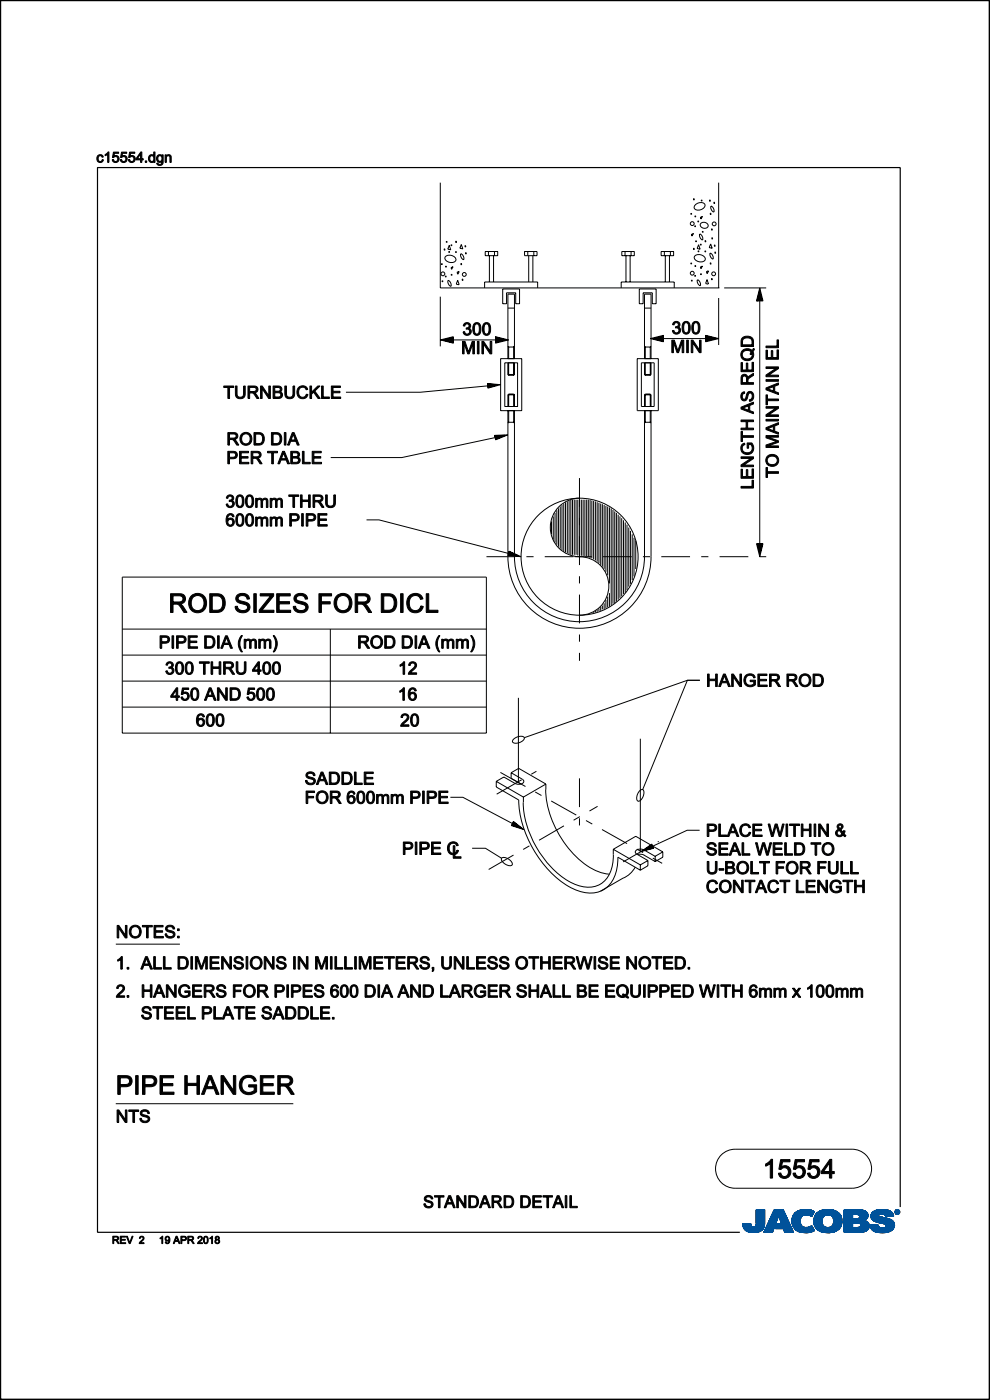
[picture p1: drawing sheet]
<svg xmlns="http://www.w3.org/2000/svg" width="210mm" height="297mm" viewBox="0 0 210 297" stroke-linecap="round" stroke-linejoin="round" font-family="sans-serif">
<path d="M191 256.1v-220.6h-170.3v225.9h136.2M.1 296.6v.3h209.7v-296.8h-209.7v296.8" fill="none" stroke="#000" stroke-width=".25"/>
<g fill="none" stroke="#000" stroke-width=".21">
<path d="M.1 .1h209.8v296.7h-209.8zM93.4 38.7v22.4h59.2M152.4 38.7v22.4M94.3 52.8v.3zM94.5 54.4a1.41 1.41 0 0 1 2.2 .8 1.32 1.32 0 0 1-1.3 .5 1.32 1.32 0 0 1-1-1zM95.1 59.5a.98 .98 0 0 1 .5 1.2 .98 .98 0 0 1-.5-1.2zM95.3 52.1l.3 .9-.6-.1zM95.7 56.8l.4-.2-.3 .5zM96.7 51.2l.1 .3zM97.3 57.6l-.4 .2M97.4 57.6l-.3 .6-.1-.4M97.8 53.9a.98 .98 0 0 1 .5 1.2 .98 .98 0 0 1-.5-1.2z"/>
<path d="M97.8 55.9l.1 .3zM97.9 51.9l.3 .9-.7-.1zM98.1 59.2v.3zM98.7 52.1v.3zM98.8 53.6v.3zM102.9 53.4h2.7v.8h-2.7zM103.6 53.4v.8M103.8 54.2v5.6M104.7 54.2v5.6M104.9 53.4v.8M111.3 53.4h2.6v.8h-2.6zM112 53.4v.8"/>
<path d="M112.2 54.2v5.6M113 54.2v5.6M113.2 53.4v.8M131.9 53.4h2.6v.8h-2.6zM132.6 53.4v.8M132.8 54.2v5.6M133.7 54.2v5.6M133.9 53.4v.8M140.2 53.4h2.7v.8h-2.7zM140.9 53.4v.8M141.1 54.2v5.6M142 54.2v5.6"/>
<path d="M142.2 53.4v.8M146.7 49.7l.4-.2-.3 .6zM147.2 52.7v.3zM147.2 42.1v.3zM147.4 54.3a1.41 1.41 0 0 1 2.2 .7 1.32 1.32 0 0 1-1.3 .5 1.32 1.32 0 0 1-1-1zM147.4 43.5a1.36 1.36 0 0 1 2.1-.1 1.32 1.32 0 0 1-.9 1.1 1.32 1.32 0 0 1-1.3-.4zM148 59.4a.98 .98 0 0 1 .5 1.2 .98 .98 0 0 1-.5-1.2zM148.2 51.9l.3 1-.6-.2zM148.4 49.7a.98 .98 0 0 1 .6 1.2 .98 .98 0 0 1-.6-1.2zM148.6 56.6l.4-.2-.3 .6zM148.6 46.1l.4-.2-.3 .6zM148.7 47.4a.85 .85 0 0 1 1-.2 .85 .85 0 0 1 .4 1 .85 .85 0 0 1-1 .2 .85 .85 0 0 1-.4-1z"/>
<path d="M149.6 51l.1 .3zM149.9 57.7l.1 .4M150 59.3l.3 1M150 59.3l-.3 .8M150.2 57.4l-.4 .3M150.3 57.5l-.3 .5M150.6 42.4v.3zM150.7 53.7a.98 .98 0 0 1 .5 1.2 .98 .98 0 0 1-.5-1.2zM150.7 55.8l.1 .3zM150.7 45.2l.1 .3zM150.7 51.7l.4 1-.7-.2zM150.8 43.7a.98 .98 0 0 1 .6 1.3 .98 .98 0 0 1-.6-1.3z"/>
<path d="M151 59.1v.3zM151 48.5v.3zM151 50.4l.1 .3zM151.5 42.9v.3zM151.6 52v.3zM151.7 53.5v.3zM93.4 62.9v10.6M93.4 72.1h14.5M96.2 72.1h-.7l.2-.1 .1 .3-.8-.2 .9-.2v.6l-1.4-.4 1.4-.3 .2 .9-2.1-.6 2.1-.5 .1 1.2-2.8-.7 2.8-.7v1.4M96.8 60.3l.5 .1M96.8 60.2l.3-.8 .3 1M102.8 61.1v-1.3h11.2v1.3"/>
<path d="M105.1 71.4v1.4l2.8-.7-2.8-.7 .1 1.2 2.1-.5-2.1-.5 .1 .8 1.5-.3-1.4-.4v.6l.8-.2-.7-.2v.3l.3-.1h-.7M105.2 72l.6 .1M106.2 76.1h4.5v11h-4.5zM106.6 61.3h3.6v3.1h-.8v-2.3h-1.9v2.3h-.9zM107.1 77h2.7v9.2h-2.7zM107.7 73.4l.2 .2v2.5M107.7 73.6h1.4M107.7 79.4l.2 .2M107.7 77v2.4M107.7 79.4h1.4M107.7 76.1v-13.7h1.4v13.7M107.7 65.4h1.4"/>
<path d="M107.9 77v2.6M107.9 79.6h1.1M109 77v2.6M109.1 73.4l-.1 .2v2.5M109.1 77v2.4M109.1 79.4l-.1 .2M131.8 61.1v-1.3h11.2v1.3M135.2 76.1h4.4v11h-4.4zM135.6 61.3h3.6v3.1h-.8v-2.3h-2v2.3h-.8zM136 77h2.8v9.2h-2.8zM136.7 76.1v-13.7h1.4v13.7M136.7 77v2.4"/>
<path d="M136.7 65.4h1.4M136.7 73.4l.2 .2v2.5M136.7 73.6h1.4M136.7 79.4h1.4M136.7 79.4l.2 .2M136.9 77v2.6M136.9 79.6h1M137.9 77v2.6M138 71.8h14.4M138.1 73.4l-.2 .2v2.5M138.1 77v2.4M138.1 79.4l-.2 .2"/>
<path d="M140.7 71.8h-.7l.3-.1 .1 .3-.8-.2 .8-.2 .1 .6-1.4-.3 1.4-.4 .1 .9-2-.5 2-.6 .1 1.2-2.7-.7 2.7-.7v1.4M149.7 60.2l.5 .1M149.7 71.1v1.4l2.7-.7-2.7-.7 .1 1.2 2-.5-2-.5 .1 .8 1.4-.3-1.4-.3 .1 .5 .8-.2-.8-.2 .1 .3 .3-.1h-.7M152.4 63.2v10M153.6 61.1h8.9M160.5 63.8h1.3l-.6-2.7-.7 2.7h1.2l-.6-2.1-.5 2.1 .9-.2-.4-1.4-.3 1.4h.6l-.2-.9-.2 .8 .3-.1-.1-.3v.7M161.2 61.1v57M103.4 81.4l.1 .9 2.7-.7-2.8-.2 .2 .8 2-.6-2.1-.1 .2 .6 1.4-.4-1.4-.1v.4l.9-.2-.8-.1 .1 .2 .2-.1-14.9 1.4h-15.8M104.9 92.4l.2 .9 2.6-1-2.8 .1 .3 .8 1.9-.8h-2.1l.3 .6 1.3-.5h-1.4l.1 .4 .8-.3h-.8l.1 .2 .3-.1-20.5 4.4h-15M107.7 87.1v31a15.2 15.2 0 0 0 15.2 15.2 15.2 15.2 0 0 0 15.2-15.2v-31M107.7 83.8v2.4M107.7 89.6h1.4"/>
<path d="M107.7 83.8h1.4M107.9 87.1v2.5l-.2 .2M107.9 83.6v2.6M107.9 83.6l-.2 .2M107.9 83.6h1.1M109 87.1v2.5l.1 .2M109 83.6v2.6M109 83.6l.1 .2M109.1 87.1v31a13.8 13.8 0 0 0 13.8 13.8 13.8 13.8 0 0 0 13.8-13.8v-31M109.1 83.8v2.4M136.7 83.8v2.4M136.7 89.6h1.4"/>
<path d="M136.7 83.8h1.4M136.9 83.6h1M136.9 87.1v2.5l-.2 .2M136.9 83.6v2.6M136.9 83.6l-.2 .2M137.9 87.1v2.5l.2 .2M137.9 83.6v2.6M137.9 83.6l.2 .2M138.1 83.8v2.4M77.7 110.3h2.7l28.1 7.3h-.3v-.2l.8 .3-.9-.1 .1-.4 1.3 .6-1.5-.1v-.7l2 .9-2.1-.1 .1-.9 2.5 1.2-2.8-.2 .3-1M103.2 118.1h6.1M111.7 118.1h1.5"/>
<path d="M115.6 118.1h6M117 110.6v2.7M117.4 109.6v4.9M117.7 108.8v6.3M118.1 108.2v7.4M118.5 107.8v8.2M118.8 107.4v9M119.2 107.1v9.6M119.6 106.8v10.3M120 106.6v10.6M120.3 106.4v11M120.7 106.2v11.3"/>
<path d="M121.1 106v11.7M121.4 106v11.7M121.8 106v11.7M121.9 118.1h3.6M122.2 106v11.7M122.6 106v11.8M122.9 101.4v18.5M123 105.7a6.2 6.2 0 0 0-6.3 6.6 6.2 6.2 0 0 0 6.9 5.8 6.2 6.2 0 0 1 5.5 6.6 6.2 6.2 0 0 1-6.2 5.8M123.3 106v11.9M123.7 106v11.9M124.1 106v12.1M124.4 106v12.1"/>
<path d="M124.8 106v12.1M125.2 106.1v12.3M125.5 106.2v12.3M125.9 106.3v12.4M126.3 106.4v12.5M126.7 106.5v12.7M127 106.7v12.8M127.4 106.8v13M127.8 107v13.2M127.9 118.1h6.1M128.1 107.1v13.6M128.5 107.3v14"/>
<path d="M128.9 107.5v14.5M129.3 107.6v16.2M129.6 107.9v20.5M130 108.2v19.9M130.4 108.5v19.5M130.8 108.8v18.8M131.1 109.2v18M131.5 109.5v17.3M131.9 109.9v16.6M132.3 110.4v15.6M132.6 110.8v15M133 111.3v13.9"/>
<path d="M133.4 111.9v12.6M133.7 112.6v11.3M134.1 113.4v9.7M134.5 114.1v8.2M134.9 114.7v6M136.4 118.1h1.5M140.3 118.1h6.1M148.7 118.1h1.6M152.6 118.1h6.1M161.1 118.1h1.4M161.2 115.3v.7l-.1-.2 .2-.1-.1 .8-.3-.9h.6l-.3 1.4-.4-1.4 .9-.2-.5 2.1-.5-2.1 1.1-.1-.6 2.8-.7-2.8h1.3M25.9 139h77.3"/>
<path d="M25.9 133.5h77.3M25.9 122.4h77.3v33.1h-77.3zM70.1 133.5v22M122.9 122.2v1.6M122.9 126.1v6.1M122.9 134.6v1.5M122.9 138.5v1.7M125.9 129.8v.2M126.3 129.6v.3M126.7 129.4v.4M127 129.1v.6M127.4 128.8v.8"/>
<path d="M127.8 128.5v.8M128.1 128v1.2M128.5 127.3v1.7M128.9 126.6v2.2M129.3 125.8v2.9M25.9 150h77.3M25.9 144.5h77.3M108.9 156.8a1.74 1.74 0 0 1 2.3-.3 1.69 1.69 0 0 1-2.5 .9zM110 148v17.8M111.2 156.5l34.6-12.2h2.7h-2.7l-9.5 23.2M135.8 156.7v24M95.5 169.1h2.7l11.1 5.9h-.3l.1-.2 .6 .4-.8-.2 .1-.4 1.2 .9-1.4-.5 .2-.6 1.6 1.3-2-.6 .3-.8 2.2 1.7-2.6-.9 .4-.8"/>
<path d="M100.1 180h2.9l3.4 2.1M105.3 165.8v1.2l4.7 2.7a23.3 23.3 0 0 0 10.6 18.3 7.6 7.6 0 0 0 7.4 .7 7 7 0 0 0 3-5.8l.1-1M105.3 165.8l5.7 3.3M106.1 163.9l5.4 3M108.4 163.9l2.4 1.4 .3 .5a1.29 1.29 0 0 1-1.8 .4l-2.4-1.4-1.6 1M108.4 163.9v1.2l2.1 1.2M108.4 163.9l1.6-.9 5.8 3.3M110.6 165.4l-5.2 3.1M111 170.2a20.9 20.9 0 0 0 10.4 17.2 5.7 5.7 0 0 0 7-.7 8.6 8.6 0 0 0 1.7-6.5M111 169.1v1.1M112.3 179.4l-1.3 .8M113.5 168l1.4 .8"/>
<path d="M113.8 163.6l-1.1 .7M115.8 167.4a21 21 0 0 0 10.1 17.1l2 .7 1.3 .2M115.8 167.5v-1.2l-4.8 2.8M116.9 169.9l5.3 3M119.6 175.2l-5.3 3.1M122.9 165.1v6.1M122.9 173.6v1.5M123 173.2l-1.3 .8M124.3 174.1l1.3 .7M126.8 171.1l-1.8 1M127.7 176l5.3 3M135.8 167.7l.5-.2a1.69 1.69 0 0 1-1 2.5 1.74 1.74 0 0 1 .5-2.3z"/>
<path d="M137.5 179.8l-5.3 3M139.7 178.5l-.2 .1M148.4 176.1h-2.6l-8 3.7 .3-.2 .1 .2-.8 .2 .7-.5 .2 .4-1.3 .3 1.2-.8 .3 .5-2 .5 1.7-1.2 .5 .8-2.7 .7 2.3-1.6 .4 .9M106.4 182.1a1.69 1.69 0 0 1 2.2 1.4 1.69 1.69 0 0 1-2.2-1.4zM108.9 181.4l-5.2 3.1M130.1 180.2l4.8-2.8 5.7 3.3M130.1 180.2l5.7 3.3M131.1 181.8l4.7 2.8M134.8 183.9l-.8 1-.8 .8-5.8 3.3M135.1 180.1l1.3 .8M135.3 181.3l.7-.1 .6 .2M135.8 183.5v1.1"/>
<path d="M136.6 181.4l2.4 1.4M137.4 182.6v1.1l-1.6 .9M137.4 182.6l-1.6 .9M138.5 182l2 1.2M139 181.7l-2.4-1.4a1.31 1.31 0 0 0-1.9 .4l.4 .5 2.3 1.4M140.6 180.7v1.1l-1.6 1M140.6 180.7l-1.6 1v1.1M24.6 200.3h13.6M24.6 234.1h37.6M153 245l1.3-.9 1.6-.3h24.8a4.1 4.1 0 0 1 4.2 4.1 4.1 4.1 0 0 1-4.2 4.2h-24.8a4.1 4.1 0 0 1-3.8-2.6 4.1 4.1 0 0 1 .9-4.5z"/>
<circle cx="93.7" cy="56" r=".09"/>
<circle cx="93.9" cy="59.7" r=".09"/>
<circle cx="93.9" cy="58.1" r=".41"/>
<circle cx="94.6" cy="58.7" r=".09"/>
<circle cx="94.6" cy="56.6" r=".09"/>
<circle cx="94.8" cy="51.3" r=".09"/>
<circle cx="95.3" cy="53.5" r=".09"/>
<circle cx="95.8" cy="52" r=".09"/>
<circle cx="95.8" cy="58.3" r=".09"/>
<circle cx="96.7" cy="53.5" r=".09"/>
<circle cx="98.5" cy="58.2" r=".41"/>
<circle cx="146.6" cy="45.4" r=".09"/>
<circle cx="146.6" cy="55.9" r=".09"/>
<circle cx="146.8" cy="59.5" r=".09"/>
<circle cx="146.8" cy="58" r=".41"/>
<circle cx="146.8" cy="47.4" r=".41"/>
<circle cx="147.5" cy="48" r=".09"/>
<circle cx="147.5" cy="58.5" r=".09"/>
<circle cx="147.5" cy="56.4" r=".09"/>
<circle cx="147.5" cy="45.9" r=".09"/>
<circle cx="147.6" cy="51.2" r=".09"/>
<circle cx="148.1" cy="47" r=".09"/>
<circle cx="148.2" cy="53.3" r=".09"/>
<circle cx="148.7" cy="51.9" r=".09"/>
<circle cx="148.7" cy="58.2" r=".09"/>
<circle cx="148.8" cy="42.5" r=".09"/>
<circle cx="149.1" cy="49.2" r=".09"/>
<circle cx="149.6" cy="53.3" r=".09"/>
<circle cx="151.4" cy="58.1" r=".41"/>
<circle cx="151.5" cy="47.5" r=".41"/>
<circle cx="122.9" cy="118.1" r="12.4"/>
</g>
<g fill="#000" stroke="#000" stroke-width=".21">
<path d="M20.7 33a.68 .68 0 0 1 1.2 .3l-.3 .1a.48 .48 0 0 0-.6-.3 .48 .48 0 0 0-.2 .7 .42 .42 0 0 0 .4 .5 .42 .42 0 0 0 .5-.4h.2a.76 .76 0 0 1-1.1 .5 .76 .76 0 0 1-.2-1.2z" fill-rule="evenodd"/>
<path d="M22.3 32.8l.8-.6v2.2h-.3v-1.7l-.5 .3z" fill-rule="evenodd"/>
<path d="M24.1 32.3h1.1v.2h-.9l-.1 .6a.73 .73 0 0 1 1 .4 .73 .73 0 0 1-.5 1 .73 .73 0 0 1-.9-.6l.3-.1a.48 .48 0 0 0 .6 .3 .48 .48 0 0 0 .3-.7 .48 .48 0 0 0-.7-.1l-.4 .1z" fill-rule="evenodd"/>
<path d="M25.8 32.3h1.1v.2h-.9l-.1 .6a.73 .73 0 0 1 1 .4 .73 .73 0 0 1-.5 1 .73 .73 0 0 1-.9-.6l.3-.1a.48 .48 0 0 0 .7 .3 .48 .48 0 0 0 .2-.7 .48 .48 0 0 0-.7-.1l-.4 .1z" fill-rule="evenodd"/>
<path d="M27.5 32.3h1.1v.2h-.9l-.1 .6a.73 .73 0 0 1 1 .4 .73 .73 0 0 1-.4 1 .73 .73 0 0 1-1-.6l.3-.1a.48 .48 0 0 0 .7 .3 .48 .48 0 0 0 .2-.7 .48 .48 0 0 0-.7-.1l-.4 .1z" fill-rule="evenodd"/>
<path d="M29.9 32.2l-1 1.5v.2h.9v.5h.3v-.5h.3v-.2h-.3v-1.5zM29.8 32.7v1h-.7z" fill-rule="evenodd"/>
<path d="M30.8 34.1h.3v.3h-.3z" fill-rule="evenodd"/>
<path d="M31.7 33a.77 .77 0 0 0-.1 1.1 .77 .77 0 0 0 1 .1v.2h.3v-2.2h-.3v.8l-.4-.2zM31.9 33.2a.57 .57 0 0 1 .8 .3 .57 .57 0 0 1-.3 .7 .6 .6 0 0 1-.6-.3 .6 .6 0 0 1 .1-.7z" fill-rule="evenodd"/>
<path d="M33.4 33a.76 .76 0 0 0-.1 1.1 .76 .76 0 0 0 1 .1 .45 .45 0 0 1-.2 .6 .45 .45 0 0 1-.6-.2h-.2a.7 .7 0 0 0 .8 .5 .7 .7 0 0 0 .5-.9v-1.4h-.2v.2l-.3-.2h-.4zM33.6 33.2a.51 .51 0 0 1 .8 .4 .51 .51 0 0 1-.8 .5l-.1-.5z" fill-rule="evenodd"/>
<path d="M35 32.8h.3v.3a.57 .57 0 0 1 .7-.3 .57 .57 0 0 1 .3 .7v.9h-.3v-.9a.4 .4 0 0 0-.4-.5 .4 .4 0 0 0-.3 .6v.8h-.3z" fill-rule="evenodd"/>
<path d="M98.1 72.4h.5l.8 2.3 .8-2.3h.4v2.7h-.3v-2.2l-.8 2.2h-.3l-.8-2.3v2.3h-.3z" fill-rule="evenodd"/>
<path d="M98.5 68.6a.71 .71 0 0 1 1.1 0 .71 .71 0 0 1-.1 1.1 .83 .83 0 0 1 0 1.4 .83 .83 0 0 1-1.3-.7h.4a.53 .53 0 0 0 .6 .5 .53 .53 0 0 0 .4-.7 .53 .53 0 0 0-.7-.4v-.2a.46 .46 0 0 0 .6-.4 .46 .46 0 0 0-.5-.5 .46 .46 0 0 0-.4 .5l-.3-.1z" fill-rule="evenodd"/>
<path d="M100.7 68.6a1.99 1.99 0 0 0 0 2.4 .95 .95 0 0 0 1.1-.1 .95 .95 0 0 0 .2-1.1 .95 .95 0 0 0-.2-1.1 .95 .95 0 0 0-1.1-.1zM100.8 68.9l.5-.2a1.64 1.64 0 0 1 0 2.2h-.3a1.69 1.69 0 0 1-.2-2z" fill-rule="evenodd"/>
<path d="M101.3 72.4h.3v2.7h-.3z" fill-rule="evenodd"/>
<path d="M102.2 72.4h.4l1.4 2.1v-2.1h.3v2.7h-.3l-1.4-2.1v2.1h-.4z" fill-rule="evenodd"/>
<path d="M102.7 68.6a1.99 1.99 0 0 0 .1 2.4 .88 .88 0 0 0 .9 0 .88 .88 0 0 0 .4-.9 1.17 1.17 0 0 0-1.1-1.6zM102.8 68.9l.5-.2a1.64 1.64 0 0 1 0 2.2h-.2a1.69 1.69 0 0 1-.3-2z" fill-rule="evenodd"/>
<path d="M142.5 72.2h.5l.8 2.2 .8-2.2h.4v2.6h-.3v-2.2l-.8 2.2h-.3l-.8-2.2v2.2h-.3z" fill-rule="evenodd"/>
<path d="M142.9 68.4a.71 .71 0 0 1 1.1 0 .71 .71 0 0 1-.1 1 .83 .83 0 0 1 0 1.4 .83 .83 0 0 1-1.3-.7h.4a.53 .53 0 0 0 .6 .5 .53 .53 0 0 0 .4-.7 .53 .53 0 0 0-.7-.3v-.3a.46 .46 0 0 0 .6-.4 .46 .46 0 0 0-.5-.5 .46 .46 0 0 0-.4 .5h-.3z" fill-rule="evenodd"/>
<path d="M145.1 68.3a1.99 1.99 0 0 0 0 2.5 .95 .95 0 0 0 1.1-.2 .95 .95 0 0 0 .2-1.1 .95 .95 0 0 0-.2-1 .95 .95 0 0 0-1.1-.2zM145.2 68.6l.5-.1a1.64 1.64 0 0 1 0 2.1h-.3a1.69 1.69 0 0 1-.2-2z" fill-rule="evenodd"/>
<path d="M145.7 72.2h.3v2.6h-.3z" fill-rule="evenodd"/>
<path d="M146.6 72.2h.4l1.4 2v-2h.3v2.6h-.3l-1.4-2.1v2.1h-.4z" fill-rule="evenodd"/>
<path d="M147.1 68.3a1.99 1.99 0 0 0 .1 2.5 .88 .88 0 0 0 .9-.1 .88 .88 0 0 0 .4-.9 1.17 1.17 0 0 0-1.1-1.6zM147.2 68.6l.5-.1a1.64 1.64 0 0 1 0 2.1h-.2a1.69 1.69 0 0 1-.3-2z" fill-rule="evenodd"/>
<path d="M157.4 74.4a1.33 1.33 0 0 0 1 2.1 1.33 1.33 0 0 0 1.3-1.9l.3-.6-.2-.1-.2 .5a1.54 1.54 0 0 0-2.2 0zM157.7 74.6a1.3 1.3 0 0 1 1.7 0l-.3 .5 .3 .1 .1-.3a1.01 1.01 0 0 1-1.1 1.3 1.01 1.01 0 0 1-.7-1.6z" fill-rule="evenodd"/>
<path d="M157.2 76.9h.3v1.6h.8v-1.5h.3v1.5h.9v-1.6h.3v1.9h-2.6z" fill-rule="evenodd"/>
<path d="M157.4 71.7l-.2 .5v1.3h2.6v-.9a1.38 1.38 0 0 0-.9-1.3 1.38 1.38 0 0 0-1.5 .4zM157.7 71.9a1.08 1.08 0 0 1 1.8 .7v.6h-2v-.9z" fill-rule="evenodd"/>
<path d="M162.5 77.8h2.6v.4l-2 1.4h2v.3h-2.6v-.3l2.1-1.4h-2.1z" fill-rule="evenodd"/>
<path d="M162.5 74.3h.3v1.6h.8v-1.5h.3v1.5h.9v-1.7h.3v2h-2.6z" fill-rule="evenodd"/>
<path d="M162.5 73.4h2.3v-1.3h.3v1.7h-2.6z" fill-rule="evenodd"/>
<path d="M48.3 95.7v2.7h.4v-1.1h.7a.81 .81 0 0 0 1-.8 .81 .81 0 0 0-1.1-.8zM48.7 96.1h.7a.49 .49 0 0 1 .6 .4 .49 .49 0 0 1-.6 .5h-.7z" fill-rule="evenodd"/>
<path d="M48.3 91.8v2.6h.4v-1.2h.4a.81 .81 0 0 1 .8 .7l.3 .5h.5l-1-1.2a.74 .74 0 0 0 .7-.8 .74 .74 0 0 0-.9-.6zM48.7 92.1h.8a.46 .46 0 0 1 .6 .5 .46 .46 0 0 1-.7 .3h-.7z" fill-rule="evenodd"/>
<path d="M47.5 81.9h2.1v.3h-.9v2.3h-.4v-2.3h-.8z" fill-rule="evenodd"/>
<path d="M50.8 95.7h1.9v.4h-1.5v.8h1.4v.3h-1.4v.9h1.6v.3h-2z" fill-rule="evenodd"/>
<path d="M51.2 92.1a1.34 1.34 0 0 0 .1 2 1.34 1.34 0 0 0 2-.3 1.33 1.33 0 0 0-.3-1.7 1.33 1.33 0 0 0-1.8 0zM51.5 92.3a.99 .99 0 0 1 1.6 .8 .99 .99 0 0 1-1.6 .8l-.2-.8z" fill-rule="evenodd"/>
<path d="M49.9 81.9h.4v1.5a.71 .71 0 0 0 .7 .9 .71 .71 0 0 0 .7-.9v-1.5h.3v1.5a1.05 1.05 0 0 1-1 1.2 1.05 1.05 0 0 1-1.1-1.2z" fill-rule="evenodd"/>
<path d="M52.6 81.9v2.6h.4v-1.1h.4a.81 .81 0 0 1 .7 .6l.4 .5h.4l-.9-1.2a.74 .74 0 0 0 .7-.8 .74 .74 0 0 0-.9-.6zM53 82.2h.8a.46 .46 0 0 1 .6 .5 .46 .46 0 0 1-.7 .4h-.7z" fill-rule="evenodd"/>
<path d="M53.3 95.7v2.7h.3v-1.2h.4a.81 .81 0 0 1 .8 .6l.4 .6h.4l-1-1.2a.74 .74 0 0 0 .8-.8 .74 .74 0 0 0-1-.7zM53.6 96h.9a.46 .46 0 0 1 .5 .5 .46 .46 0 0 1-.6 .4h-.8z" fill-rule="evenodd"/>
<path d="M53.9 91.8v2.6h.9a1.33 1.33 0 0 0 1.3-1.3 1.33 1.33 0 0 0-1.3-1.3zM54.2 92.1h.6a1.02 1.02 0 0 1 .9 1 1.02 1.02 0 0 1-.9 1h-.6z" fill-rule="evenodd"/>
<path d="M55.3 81.9h.3l1.4 2.1v-2.1h.4v2.6h-.4l-1.4-2v2h-.3z" fill-rule="evenodd"/>
<path d="M57.6 91.8v2.6h.9a1.33 1.33 0 0 0 1.3-1.3 1.33 1.33 0 0 0-1.3-1.3zM57.9 92.1h.6a1.02 1.02 0 0 1 .9 1 1.02 1.02 0 0 1-.9 1h-.6z" fill-rule="evenodd"/>
<path d="M56.8 95.7h2.1v.4h-.9v2.3h-.4v-2.3h-.8z" fill-rule="evenodd"/>
<path d="M57.9 81.9v2.6h1a.75 .75 0 0 0 1-.4 .75 .75 0 0 0-.5-1 .67 .67 0 0 0 .3-.8 .67 .67 0 0 0-.8-.4zM58.3 82.2h.5a.44 .44 0 0 1 .6 .1 .44 .44 0 0 1-.1 .6l-1 .1zM58.3 83.3h.6a.49 .49 0 0 1 .7 .4 .49 .49 0 0 1-.7 .5h-.6z" fill-rule="evenodd"/>
<path d="M60 95.7l-1.1 2.7h.4l.3-.8h1.1l.3 .8h.4l-1.1-2.7zM60.1 96l.5 1.3h-.9z" fill-rule="evenodd"/>
<path d="M60.3 91.8h.4v2.6h-.4z" fill-rule="evenodd"/>
<path d="M62 91.8l-1 2.6h.4l.2-.8h1.2l.3 .8h.4l-1.1-2.6zM62.2 92.1l.4 1.2h-.9z" fill-rule="evenodd"/>
<path d="M61.7 95.7v2.7h1a.75 .75 0 0 0 .9-.5 .75 .75 0 0 0-.4-.9 .67 .67 0 0 0 .3-.9 .67 .67 0 0 0-.8-.4zM62 96.1h.6a.44 .44 0 0 1 .5 .1 .44 .44 0 0 1 0 .6l-1.1 .1zM62 97.2h.6a.49 .49 0 0 1 .7 .4 .49 .49 0 0 1-.6 .5h-.7z" fill-rule="evenodd"/>
<path d="M60.4 81.9h.4v1.5a.71 .71 0 0 0 .7 .9 .71 .71 0 0 0 .6-.9v-1.5h.4v1.5a1.05 1.05 0 0 1-1 1.2 1.05 1.05 0 0 1-1.1-1.2z" fill-rule="evenodd"/>
<path d="M64.1 95.7h.4v2.4h1.3v.3h-1.7z" fill-rule="evenodd"/>
<path d="M63.4 82.1a1.15 1.15 0 0 1 1.9 .5l-.4 .1a.87 .87 0 0 0-1.1-.5 .87 .87 0 0 0-.4 1.2 .82 .82 0 0 0 .7 .9 .82 .82 0 0 0 .9-.7l.3 .1a1.22 1.22 0 0 1-1.5 .8 1.22 1.22 0 0 1-.8-1.6z" fill-rule="evenodd"/>
<path d="M65.7 81.9h.4v1.3l1.3-1.3h.5l-1.1 1.1 1.1 1.5h-.4l-1-1.3-.4 .4v.9h-.4z" fill-rule="evenodd"/>
<path d="M66.2 95.7h1.9v.4h-1.5v.8h1.4v.3h-1.4v.9h1.6v.3h-2z" fill-rule="evenodd"/>
<path d="M68.2 81.9h.4v2.3h1.3v.3h-1.7z" fill-rule="evenodd"/>
<path d="M70.3 81.9h1.9v.3h-1.6v.8h1.5v.3h-1.5v.9h1.7v.3h-2z" fill-rule="evenodd"/>
<path d="M157.4 94.3l.5-.3 .1 .3a.96 .96 0 0 0-.4 1.3 .96 .96 0 0 0 1.3 .4 1.05 1.05 0 0 0 .4-1.7h-.5v.8h-.3v-1.1h1a1.39 1.39 0 0 1 .2 1.9 1.39 1.39 0 0 1-1.9 .3 1.39 1.39 0 0 1-.4-1.9z" fill-rule="evenodd"/>
<path d="M157.4 83.3l.5-.2 .1 .3a.63 .63 0 0 0-.6 .7 .63 .63 0 0 0 .6 .6l.2-.4a1.05 1.05 0 0 1 1.1-1.2 1.11 1.11 0 0 1 .6 1.1 1.11 1.11 0 0 1-.9 .9v-.3a.72 .72 0 0 0 .6-.7 .72 .72 0 0 0-.6-.7l-.3 .4a.98 .98 0 0 1-1.2 1.1 1.19 1.19 0 0 1-.1-1.6z" fill-rule="evenodd"/>
<path d="M157.2 96.9h2.6v.4l-2 1.4h2v.3h-2.6v-.4l2.1-1.3h-2.1z" fill-rule="evenodd"/>
<path d="M157.2 91.5h.3v.9h2.3v.4h-2.3v.8h-.3z" fill-rule="evenodd"/>
<path d="M157.2 89.1h2.6v.4h-1.2v1.3h1.2v.4h-2.6v-.4h1.1v-1.3h-1.1z" fill-rule="evenodd"/>
<path d="M157.2 86.4v.4l2.6 1v-.4l-.8-.3v-1.1l.8-.3v-.4zM157.5 86.6l1.2-.5v.9z" fill-rule="evenodd"/>
<path d="M157.4 79.6l-.2 .5v1.4h2.6v-.3h-1.1v-.4a.81 .81 0 0 1 .6-.8l.5-.4v-.4l-1.2 .9a.73 .73 0 0 0-.4-.6 .73 .73 0 0 0-.8 .1zM157.6 79.9a.47 .47 0 0 1 .6 0 .47 .47 0 0 1 .2 .5v.8h-.9z" fill-rule="evenodd"/>
<path d="M162.7 96.8a1.31 1.31 0 0 0 .3 1.9 1.31 1.31 0 0 0 1.8-.3 1.31 1.31 0 0 0-.3-1.8 1.57 1.57 0 0 0-1.8 .2zM163 97.1a1 1 0 0 1 1.5-.1 1 1 0 0 1-.1 1.5 1.01 1.01 0 0 1-1.3-.1 1.01 1.01 0 0 1-.2-1.2z" fill-rule="evenodd"/>
<path d="M162.5 92.4h2.6v.3h-2.2l2.2 .8v.3l-2.2 .8h2.2v.3h-2.6v-.5l2.3-.7-2.3-.8z" fill-rule="evenodd"/>
<path d="M162.5 90.7v.4l2.6 1v-.3l-.8-.3v-1.1l.8-.3v-.4zM162.8 90.9l1.2-.4v.9z" fill-rule="evenodd"/>
<path d="M162.5 89h2.6v.3h-2.6z" fill-rule="evenodd"/>
<path d="M162.5 86.3h2.6v.3l-2 1.4h2v.3h-2.6v-.3l2.1-1.4h-2.1z" fill-rule="evenodd"/>
<path d="M162.5 83.8h.3v.8h2.3v.4h-2.3v.9h-.3z" fill-rule="evenodd"/>
<path d="M162.5 82.3v.4l2.6 1v-.4l-.8-.3v-1.1l.8-.3v-.4zM162.8 82.5l1.2-.5v.9z" fill-rule="evenodd"/>
<path d="M162.5 80.5h2.6v.4h-2.6z" fill-rule="evenodd"/>
<path d="M48.3 105.2a.71 .71 0 0 1 1 0 .71 .71 0 0 1-.1 1 .83 .83 0 0 1 0 1.4 .83 .83 0 0 1-1.2-.7h.3a.53 .53 0 0 0 .6 .5 .53 .53 0 0 0 .4-.7 .53 .53 0 0 0-.7-.3v-.3a.46 .46 0 0 0 .6-.4 .46 .46 0 0 0-.4-.5 .46 .46 0 0 0-.5 .5h-.3z" fill-rule="evenodd"/>
<path d="M48.2 109.3a1.68 1.68 0 0 0 .4 2.3 .85 .85 0 0 0 1.1-.9 .85 .85 0 0 0-1.3-.6l-.1 .1a.69 .69 0 0 1 .1-.7 .69 .69 0 0 1 .8-.1l.1 .2h.4a.78 .78 0 0 0-.6-.6 .78 .78 0 0 0-.9 .3zM48.3 110.8a.6 .6 0 0 1 1.2 0 .6 .6 0 0 1-1.2 0z" fill-rule="evenodd"/>
<path d="M50.4 105.1a1.99 1.99 0 0 0 0 2.5 .95 .95 0 0 0 1.1-.2 .95 .95 0 0 0 .2-1.1 .95 .95 0 0 0-.2-1 .95 .95 0 0 0-1.1-.2zM50.5 105.4l.5-.1a1.64 1.64 0 0 1 0 2.1h-.3a1.69 1.69 0 0 1-.2-2z" fill-rule="evenodd"/>
<path d="M50.4 109.1a1.99 1.99 0 0 0 0 2.4 .95 .95 0 0 0 1.1-.1 .95 .95 0 0 0 .2-1.1 .95 .95 0 0 0-.2-1.1 .95 .95 0 0 0-1.1-.1zM50.5 109.4l.5-.2a1.64 1.64 0 0 1 0 2.2h-.3a1.69 1.69 0 0 1-.2-2z" fill-rule="evenodd"/>
<path d="M52.5 105.1a1.99 1.99 0 0 0 0 2.5 .88 .88 0 0 0 1-.1 .88 .88 0 0 0 .3-.9 1.17 1.17 0 0 0-1-1.6zM52.6 105.4l.5-.1a1.64 1.64 0 0 1 0 2.1h-.3a1.69 1.69 0 0 1-.2-2z" fill-rule="evenodd"/>
<path d="M52.5 109.1a1.99 1.99 0 0 0 0 2.4 .88 .88 0 0 0 1 0 .88 .88 0 0 0 .3-.9 1.17 1.17 0 0 0-1-1.6zM52.6 109.4l.5-.2a1.64 1.64 0 0 1 0 2.2h-.3a1.69 1.69 0 0 1-.2-2z" fill-rule="evenodd"/>
<path d="M54.2 105.7h.3v.3a.65 .65 0 0 1 1.1 0 .62 .62 0 0 1 .8-.3 .62 .62 0 0 1 .4 .6v1.3h-.3v-1.2a.43 .43 0 0 0-.5-.5 .43 .43 0 0 0-.3 .6v1.1h-.3v-1.2a.44 .44 0 0 0-.6-.4 .44 .44 0 0 0-.2 .6v1h-.4z" fill-rule="evenodd"/>
<path d="M54.2 109.7h.3v.3a.65 .65 0 0 1 1.1 0 .62 .62 0 0 1 .8-.3 .62 .62 0 0 1 .4 .6v1.3h-.3v-1.2a.43 .43 0 0 0-.5-.5 .43 .43 0 0 0-.3 .6v1.1h-.3v-1.2a.44 .44 0 0 0-.6-.4 .44 .44 0 0 0-.2 .6v1h-.4z" fill-rule="evenodd"/>
<path d="M57.3 105.7h.3v.3a.65 .65 0 0 1 1.1 0 .62 .62 0 0 1 .7-.3 .62 .62 0 0 1 .5 .6v1.3h-.3v-1.2a.43 .43 0 0 0-.5-.5 .43 .43 0 0 0-.3 .6v1.1h-.4v-1.2a.44 .44 0 0 0-.5-.4 .44 .44 0 0 0-.3 .6v1h-.3z" fill-rule="evenodd"/>
<path d="M57.3 109.7h.3v.3a.65 .65 0 0 1 1.1 0 .62 .62 0 0 1 .7-.3 .62 .62 0 0 1 .5 .6v1.3h-.3v-1.2a.43 .43 0 0 0-.5-.5 .43 .43 0 0 0-.3 .6v1.1h-.4v-1.2a.44 .44 0 0 0-.5-.4 .44 .44 0 0 0-.3 .6v1h-.3z" fill-rule="evenodd"/>
<path d="M61.5 109v2.6h.3v-1.1h.7a.81 .81 0 0 0 1-.8 .81 .81 0 0 0-1-.7zM61.8 109.3h.7a.49 .49 0 0 1 .6 .4 .49 .49 0 0 1-.6 .5h-.7z" fill-rule="evenodd"/>
<path d="M61.3 105h2.1v.3h-.9v2.3h-.4v-2.3h-.8z" fill-rule="evenodd"/>
<path d="M63.7 105h.4v1.1h1.4v-1.1h.3v2.6h-.3v-1.2h-1.4v1.2h-.4z" fill-rule="evenodd"/>
<path d="M64 109h.3v2.6h-.3z" fill-rule="evenodd"/>
<path d="M65 109v2.6h.3v-1.1h.7a.81 .81 0 0 0 1-.8 .81 .81 0 0 0-1-.7zM65.3 109.3h.7a.49 .49 0 0 1 .6 .4 .49 .49 0 0 1-.6 .5h-.7z" fill-rule="evenodd"/>
<path d="M66.4 105v2.6h.3v-1.1h.5a.81 .81 0 0 1 .7 .6l.4 .5h.4l-.9-1.2a.74 .74 0 0 0 .7-.8 .74 .74 0 0 0-.9-.6zM66.7 105.3h.9a.46 .46 0 0 1 .6 .5 .46 .46 0 0 1-.7 .4h-.8z" fill-rule="evenodd"/>
<path d="M67.4 109h1.9v.3h-1.5v.8h1.4v.3h-1.4v.9h1.6v.3h-2z" fill-rule="evenodd"/>
<path d="M69.1 105h.3v1.5a.71 .71 0 0 0 .7 .9 .71 .71 0 0 0 .7-.9v-1.5h.4v1.5a1.05 1.05 0 0 1-1.1 1.2 1.05 1.05 0 0 1-1-1.2z" fill-rule="evenodd"/>
<path d="M157.2 103.2h2.3v-1.3h.3v1.6h-2.6z" fill-rule="evenodd"/>
<path d="M157.2 99.5h.3v1.6h.8v-1.5h.3v1.5h.9v-1.6h.3v2h-2.6z" fill-rule="evenodd"/>
<path d="M162.5 99.2h.3v.9h2.3v.3h-2.3v.9h-.3z" fill-rule="evenodd"/>
<path d="M34 134.9v2.6h.3v-1h.7a.81 .81 0 0 0 1-.9 .81 .81 0 0 0-1-.7zM34.3 135.2h.7a.49 .49 0 0 1 .6 .5 .49 .49 0 0 1-.6 .4h-.7z" fill-rule="evenodd"/>
<path d="M36.2 126v3.9h.5v-1.7h.6a1.22 1.22 0 0 1 1.2 .9l.5 .8h.7l-.9-1.3-.6-.5a1.1 1.1 0 0 0 1.1-1.2 1.1 1.1 0 0 0-1.4-.9zM36.7 126.4h1.3a.7 .7 0 0 1 .8 .7 .7 .7 0 0 1-1 .6h-1.1z" fill-rule="evenodd"/>
<path d="M36.5 134.9h.3v2.6h-.3z" fill-rule="evenodd"/>
<path d="M37.5 134.9v2.6h.3v-1h.7a.81 .81 0 0 0 1-.9 .81 .81 0 0 0-1-.7zM37.8 135.2h.7a.49 .49 0 0 1 .6 .5 .49 .49 0 0 1-.6 .4h-.7z" fill-rule="evenodd"/>
<path d="M39.9 134.9h1.9v.3h-1.5v.8h1.4v.3h-1.4v.9h1.6v.3h-2z" fill-rule="evenodd"/>
<path d="M40.6 126.4a2.05 2.05 0 0 0-.4 2.6 2.05 2.05 0 0 0 2.5 .9 2.03 2.03 0 0 0 .9-3 2.03 2.03 0 0 0-3-.5zM41 126.7a1.43 1.43 0 0 1 1.7-.1 1.43 1.43 0 0 1 .6 1.7 1.4 1.4 0 0 1-1.8 1.2 1.4 1.4 0 0 1-.9-1.9z" fill-rule="evenodd"/>
<path d="M43.4 134.9v2.6h1a1.33 1.33 0 0 0 1.2-1.3 1.33 1.33 0 0 0-1.3-1.3zM43.8 135.2h.5a1.02 1.02 0 0 1 .9 1 1.02 1.02 0 0 1-.9 1h-.5z" fill-rule="evenodd"/>
<path d="M44.5 126v3.9h1.4a1.79 1.79 0 0 0 1.9-2.3 1.64 1.64 0 0 0-1.9-1.6zM45 126.4h.9a1.4 1.4 0 0 1 1.3 2.1 1.11 1.11 0 0 1-1.3 1h-.9z" fill-rule="evenodd"/>
<path d="M46.1 134.9h.4v2.6h-.4z" fill-rule="evenodd"/>
<path d="M47.8 134.9l-1 2.6h.4l.3-.8h1.1l.3 .8h.4l-1.1-2.6zM48 135.2l.5 1.2h-.9z" fill-rule="evenodd"/>
<path d="M50.3 126.3a1.56 1.56 0 0 1 2.6 .8h-.5a1 1 0 0 0-.9-.7 1 1 0 0 0-1 .5l.3 .5a2.97 2.97 0 0 1 2.2 1 1.31 1.31 0 0 1-1.8 1.6 1.35 1.35 0 0 1-1.3-1.4h.5a1.14 1.14 0 0 0 1 .9 1.14 1.14 0 0 0 1.1-.7 1.5 1.5 0 0 0-1.5-.8 1.03 1.03 0 0 1-.9-.6 1.03 1.03 0 0 1 .2-1.1z" fill-rule="evenodd"/>
<path d="M51.2 134.8h.2l-.3 .7a3 3 0 0 0 .3 2.8h-.2a2.67 2.67 0 0 1 0-3.5z" fill-rule="evenodd"/>
<path d="M51.8 135.6h.3v.3a.65 .65 0 0 1 1.1 0 .62 .62 0 0 1 .7-.3 .62 .62 0 0 1 .5 .6v1.3h-.3v-1.2a.43 .43 0 0 0-.5-.5 .43 .43 0 0 0-.3 .6v1.1h-.4v-1.2a.44 .44 0 0 0-.5-.4 .44 .44 0 0 0-.3 .6v1h-.3z" fill-rule="evenodd"/>
<path d="M53.8 126h.6v3.9h-.6z" fill-rule="evenodd"/>
<path d="M54.9 135.6h.3v.3a.65 .65 0 0 1 1.1 0 .62 .62 0 0 1 .7-.3 .62 .62 0 0 1 .5 .6v1.3h-.3v-1.2a.43 .43 0 0 0-.5-.5 .43 .43 0 0 0-.4 .6v1.1h-.3v-1.2a.44 .44 0 0 0-.5-.4 .44 .44 0 0 0-.3 .6v1h-.3z" fill-rule="evenodd"/>
<path d="M55.2 126h2.8v.4l-2.4 3.1h2.5v.4h-3.1v-.5l2.4-3h-2.2z" fill-rule="evenodd"/>
<path d="M57.9 134.8h.3a2.67 2.67 0 0 1 0 3.5h-.3a3.1 3.1 0 0 0 0-3.5z" fill-rule="evenodd"/>
<path d="M58.7 126h2.9v.4h-2.4v1.2h2.2v.5h-2.2v1.4h2.5v.4h-3z" fill-rule="evenodd"/>
<path d="M62.7 126.3a1.56 1.56 0 0 1 2.5 .8h-.5a1 1 0 0 0-.8-.7 1 1 0 0 0-1 .5l.3 .5a2.97 2.97 0 0 1 2.1 1 1.31 1.31 0 0 1-1.7 1.6 1.35 1.35 0 0 1-1.4-1.4h.5a1.14 1.14 0 0 0 1 .9 1.14 1.14 0 0 0 1.2-.7 1.5 1.5 0 0 0-1.5-.8 1.03 1.03 0 0 1-1-.6 1.03 1.03 0 0 1 .3-1.1z" fill-rule="evenodd"/>
<path d="M67.6 126h2.7v.4h-2.1v1.3h1.8v.4h-1.8v1.8h-.6z" fill-rule="evenodd"/>
<path d="M71.4 126.4a2.05 2.05 0 0 0-.3 2.6 2.05 2.05 0 0 0 2.4 .9 2.03 2.03 0 0 0 .9-3 2.03 2.03 0 0 0-3-.5zM71.8 126.7a1.43 1.43 0 0 1 1.8-.1 1.43 1.43 0 0 1 .5 1.7 1.4 1.4 0 0 1-1.8 1.2 1.4 1.4 0 0 1-.9-1.9z" fill-rule="evenodd"/>
<path d="M75.3 126v3.9h.6v-1.7h.6a1.22 1.22 0 0 1 1.2 .9l.5 .8h.6l-.8-1.3-.6-.5a1.1 1.1 0 0 0 1.1-1.2 1.1 1.1 0 0 0-1.4-.9zM75.9 126.4h1.2a.7 .7 0 0 1 .9 .7 .7 .7 0 0 1-1 .6h-1.1z" fill-rule="evenodd"/>
<path d="M76.1 134.9v2.6h.3v-1.1h.8l.8 1.1h.4l-1-1.2a.74 .74 0 0 0 .8-.8 .74 .74 0 0 0-1-.6zM76.4 135.2h.9a.46 .46 0 0 1 .5 .5 .46 .46 0 0 1-.6 .4h-.8z" fill-rule="evenodd"/>
<path d="M79 135.2a1.34 1.34 0 0 0 0 2 1.34 1.34 0 0 0 2-.3 1.33 1.33 0 0 0-.2-1.7 1.33 1.33 0 0 0-1.8 0zM79.3 135.4a.99 .99 0 0 1 1.5 .8 .99 .99 0 0 1-1.6 .8l-.2-.8z" fill-rule="evenodd"/>
<path d="M80.9 126v3.9h1.4a1.79 1.79 0 0 0 1.8-2.3 1.64 1.64 0 0 0-1.9-1.6zM81.4 126.4h.8a1.4 1.4 0 0 1 1.4 2.1 1.11 1.11 0 0 1-1.3 1h-.9z" fill-rule="evenodd"/>
<path d="M81.6 134.9v2.6h1a1.33 1.33 0 0 0 1.2-1.3 1.33 1.33 0 0 0-1.3-1.3zM82 135.2h.5a1.02 1.02 0 0 1 .9 1 1.02 1.02 0 0 1-.9 1h-.5z" fill-rule="evenodd"/>
<path d="M85 126h.5v3.9h-.5z" fill-rule="evenodd"/>
<path d="M85.3 134.9v2.6h1a1.33 1.33 0 0 0 1.2-1.3 1.33 1.33 0 0 0-1.3-1.3zM85.7 135.2h.5a1.02 1.02 0 0 1 .9 1 1.02 1.02 0 0 1-.9 1h-.5z" fill-rule="evenodd"/>
<path d="M88 134.9h.4v2.6h-.4z" fill-rule="evenodd"/>
<path d="M89.7 134.9l-1 2.6h.4l.3-.8h1.1l.3 .8h.4l-1.1-2.6zM89.9 135.2l.5 1.2h-.9z" fill-rule="evenodd"/>
<path d="M86.8 126.4a1.74 1.74 0 0 1 2.9 .6l-.5 .2a1.25 1.25 0 0 0-1.5-.8 1.25 1.25 0 0 0-.9 1.5 1.26 1.26 0 0 0 .9 1.6 1.26 1.26 0 0 0 1.6-1l.5 .2a1.83 1.83 0 0 1-2.3 1.2 1.83 1.83 0 0 1-1.2-2.3z" fill-rule="evenodd"/>
<path d="M90.4 126h.5v3.5h2v.4h-2.5z" fill-rule="evenodd"/>
<path d="M93.1 134.8h.2l-.3 .7a3 3 0 0 0 .3 2.8h-.2a2.67 2.67 0 0 1 0-3.5z" fill-rule="evenodd"/>
<path d="M93.7 135.6h.3v.3a.65 .65 0 0 1 1.1 0 .62 .62 0 0 1 .7-.3 .62 .62 0 0 1 .5 .6v1.3h-.3v-1.2a.43 .43 0 0 0-.5-.5 .43 .43 0 0 0-.3 .6v1.1h-.4v-1.2a.44 .44 0 0 0-.5-.4 .44 .44 0 0 0-.3 .6v1h-.3z" fill-rule="evenodd"/>
<path d="M96.8 135.6h.3v.3a.65 .65 0 0 1 1.1 0 .62 .62 0 0 1 .7-.3 .62 .62 0 0 1 .5 .6v1.3h-.3v-1.2a.43 .43 0 0 0-.5-.5 .43 .43 0 0 0-.4 .6v1.1h-.3v-1.2a.44 .44 0 0 0-.6-.4 .44 .44 0 0 0-.2 .6v1h-.3z" fill-rule="evenodd"/>
<path d="M99.8 134.8h.3a2.67 2.67 0 0 1 0 3.5h-.3a3.1 3.1 0 0 0 0-3.5z" fill-rule="evenodd"/>
<path d="M35.5 140.6a.71 .71 0 0 1 1 0 .71 .71 0 0 1-.1 1 .83 .83 0 0 1 0 1.4 .83 .83 0 0 1-1.2-.7h.3a.53 .53 0 0 0 .6 .5 .53 .53 0 0 0 .4-.7 .53 .53 0 0 0-.7-.3v-.3a.46 .46 0 0 0 .6-.4 .46 .46 0 0 0-.4-.5 .46 .46 0 0 0-.5 .5h-.3z" fill-rule="evenodd"/>
<path d="M37.6 140.5a1.99 1.99 0 0 0 0 2.5 .95 .95 0 0 0 1.1-.2 .95 .95 0 0 0 .2-1.1 .95 .95 0 0 0-.2-1 .95 .95 0 0 0-1.1-.2zM37.7 140.8l.5-.1a1.64 1.64 0 0 1 0 2.1h-.3a1.69 1.69 0 0 1-.2-2z" fill-rule="evenodd"/>
<path d="M37.4 145.9l-1.2 1.7v.3h1.2v.7h.3v-.7h.4v-.3h-.4v-1.7zM37.4 146.4v1.2h-.9z" fill-rule="evenodd"/>
<path d="M38.7 145.9h1.3v.4h-1l-.2 .7a.88 .88 0 0 1 1.3 .4 .88 .88 0 0 1-.6 1.2 .88 .88 0 0 1-1.1-.7l.3-.1a.58 .58 0 0 0 .7 .4 .58 .58 0 0 0 .4-.6 .58 .58 0 0 0-.6-.5l-.5 .2h-.3z" fill-rule="evenodd"/>
<path d="M39.7 140.5a1.99 1.99 0 0 0 0 2.5 .88 .88 0 0 0 .9-.1 .88 .88 0 0 0 .4-.9 1.17 1.17 0 0 0-1-1.6zM39.8 140.8l.5-.1a1.64 1.64 0 0 1 0 2.1h-.3a1.69 1.69 0 0 1-.2-2z" fill-rule="evenodd"/>
<path d="M40.8 146.1a1.99 1.99 0 0 0 .1 2.4 .95 .95 0 0 0 1-.2 .95 .95 0 0 0 .3-1 .95 .95 0 0 0-.3-1.1 .95 .95 0 0 0-1.1-.1zM40.9 146.4l.5-.2a1.64 1.64 0 0 1 0 2.1h-.2a1.69 1.69 0 0 1-.3-1.9z" fill-rule="evenodd"/>
<path d="M42.3 140.4h2.1v.3h-.9v2.3h-.3v-2.3h-.9z" fill-rule="evenodd"/>
<path d="M44.4 145.9l-1 2.7h.3l.3-.8h1.1l.3 .8h.4l-1-2.7zM44.6 146.2l.4 1.3h-.9z" fill-rule="evenodd"/>
<path d="M42 151.7a1.68 1.68 0 0 0 .3 2.4 .85 .85 0 0 0 1.1-.9 .85 .85 0 0 0-1.3-.6l-.1 .1a.69 .69 0 0 1 .1-.8 .69 .69 0 0 1 .8-.1l.1 .3h.4a.78 .78 0 0 0-.6-.7 .78 .78 0 0 0-.8 .3zM42 153.3a.6 .6 0 0 1 1.2 0 .6 .6 0 0 1-1.2 0z" fill-rule="evenodd"/>
<path d="M44.1 151.6a1.99 1.99 0 0 0 .1 2.4 .88 .88 0 0 0 .9-.1 .88 .88 0 0 0 .4-.8 1.17 1.17 0 0 0-1.1-1.7zM44.2 151.9l.5-.2a1.64 1.64 0 0 1 0 2.1h-.2a1.69 1.69 0 0 1-.3-1.9z" fill-rule="evenodd"/>
<path d="M44.8 140.4h.3v1.1h1.4v-1.1h.3v2.6h-.3v-1.2h-1.4v1.2h-.3z" fill-rule="evenodd"/>
<path d="M46.2 151.6a1.99 1.99 0 0 0 0 2.4 .88 .88 0 0 0 1-.1 .88 .88 0 0 0 .3-.8 1.17 1.17 0 0 0-1-1.7zM46.3 151.9l.5-.2a1.64 1.64 0 0 1 0 2.1h-.3a1.69 1.69 0 0 1-.2-1.9z" fill-rule="evenodd"/>
<path d="M46.1 145.9h.4l1.4 2.1v-2.1h.3v2.7h-.3l-1.4-2.1v2.1h-.4z" fill-rule="evenodd"/>
<path d="M47.4 140.4v2.6h.4v-1.1h.4a.81 .81 0 0 1 .8 .6l.3 .5h.5l-1-1.2a.74 .74 0 0 0 .7-.8 .74 .74 0 0 0-.9-.6zM47.8 140.7h.8a.46 .46 0 0 1 .6 .5 .46 .46 0 0 1-.7 .4h-.7z" fill-rule="evenodd"/>
<path d="M48.8 145.9v2.7h1a1.33 1.33 0 0 0 1.2-1.4 1.33 1.33 0 0 0-1.3-1.3zM49.1 146.2h.6a1.02 1.02 0 0 1 .9 1 1.02 1.02 0 0 1-.9 1.1h-.6z" fill-rule="evenodd"/>
<path d="M50.1 140.4h.4v1.5a.71 .71 0 0 0 .6 .9 .71 .71 0 0 0 .7-.9v-1.5h.4v1.5a1.05 1.05 0 0 1-1.1 1.2 1.05 1.05 0 0 1-1-1.2z" fill-rule="evenodd"/>
<path d="M52.7 145.9h1.3v.4h-1.1l-.1 .7a.88 .88 0 0 1 1.2 .4 .88 .88 0 0 1-.5 1.2 .88 .88 0 0 1-1.1-.7l.3-.1a.58 .58 0 0 0 .7 .4 .58 .58 0 0 0 .4-.6 .58 .58 0 0 0-.6-.5l-.5 .2h-.3z" fill-rule="evenodd"/>
<path d="M54.8 146.1a1.99 1.99 0 0 0 0 2.4 .95 .95 0 0 0 1.1-.2 .95 .95 0 0 0 .2-1 .95 .95 0 0 0-.2-1.1 .95 .95 0 0 0-1.1-.1zM54.9 146.4l.5-.2a1.64 1.64 0 0 1 0 2.1h-.3a1.69 1.69 0 0 1-.2-1.9z" fill-rule="evenodd"/>
<path d="M54.8 140.4l-1.2 1.7v.3h1.1v.6h.3v-.6h.4v-.3h-.4v-1.7zM54.7 140.9v1.2h-.8z" fill-rule="evenodd"/>
<path d="M56.1 140.5a1.99 1.99 0 0 0 0 2.5 .95 .95 0 0 0 1.1-.2 .95 .95 0 0 0 .2-1.1 .95 .95 0 0 0-.2-1 .95 .95 0 0 0-1.1-.2zM56.2 140.8l.5-.1a1.64 1.64 0 0 1 0 2.1h-.3a1.69 1.69 0 0 1-.2-2z" fill-rule="evenodd"/>
<path d="M56.9 146.1a1.99 1.99 0 0 0 0 2.4 .95 .95 0 0 0 1.1-.2 .95 .95 0 0 0 .2-1 .95 .95 0 0 0-.2-1.1 .95 .95 0 0 0-1.1-.1zM57 146.4l.5-.2a1.64 1.64 0 0 1 0 2.1h-.3a1.69 1.69 0 0 1-.2-1.9z" fill-rule="evenodd"/>
<path d="M58.2 140.5a1.99 1.99 0 0 0 0 2.5 .88 .88 0 0 0 .9-.1 .88 .88 0 0 0 .4-.9 1.17 1.17 0 0 0-1-1.6zM58.3 140.8l.5-.1a1.64 1.64 0 0 1 0 2.1h-.3a1.69 1.69 0 0 1-.2-2z" fill-rule="evenodd"/>
<path d="M84.8 146.6l.8-.7h.2v2.7h-.3v-2.1l-.7 .4z" fill-rule="evenodd"/>
<path d="M84.9 141.1l.7-.7h.2v2.6h-.3v-2l-.6 .4z" fill-rule="evenodd"/>
<path d="M85.3 151.6a.87 .87 0 0 1 1.4 .2 .87 .87 0 0 1-.5 1.3l-.8 .7h1.3v.3h-1.7a3 3 0 0 1 1.2-1.6 .51 .51 0 0 0-.1-.8 .51 .51 0 0 0-.7 .5h-.3z" fill-rule="evenodd"/>
<path d="M87.5 151.6a1.99 1.99 0 0 0 0 2.4 .88 .88 0 0 0 1-.1 .88 .88 0 0 0 .3-.8 1.17 1.17 0 0 0-1-1.7zM87.6 151.9l.5-.2a1.64 1.64 0 0 1 0 2.1h-.3a1.69 1.69 0 0 1-.2-1.9z" fill-rule="evenodd"/>
<path d="M86.9 146.2a1.68 1.68 0 0 0 .4 2.4 .85 .85 0 0 0 1-1 .85 .85 0 0 0-1.2-.6l-.2 .2a.69 .69 0 0 1 .2-.8 .69 .69 0 0 1 .8-.1l.1 .3h.3a.79 .79 0 0 0-.6-.7 .79 .79 0 0 0-.8 .3zM87 147.8a.57 .57 0 0 1 1.1 0 .57 .57 0 0 1-1.1 0z" fill-rule="evenodd"/>
<path d="M86.9 140.6a.87 .87 0 0 1 1.4 .2 .87 .87 0 0 1-.5 1.2l-.7 .7h1.3v.3h-1.8a3 3 0 0 1 1.3-1.5 .51 .51 0 0 0-.2-.8 .51 .51 0 0 0-.7 .5h-.3z" fill-rule="evenodd"/>
<path d="M150.1 143h.3v1.1h1.4v-1.1h.4v2.6h-.4v-1.2h-1.4v1.2h-.3z" fill-rule="evenodd"/>
<path d="M153.5 143l-1.1 2.6h.4l.3-.8h1.1l.3 .8h.4l-1.1-2.6zM153.6 143.3l.5 1.3h-.9z" fill-rule="evenodd"/>
<path d="M155.2 143h.4l1.4 2.1v-2.1h.3v2.6h-.4l-1.4-2v2h-.3z" fill-rule="evenodd"/>
<path d="M158.2 143.2a1.21 1.21 0 0 1 2 .5l-.3 .1a.96 .96 0 0 0-1.3-.4 .96 .96 0 0 0-.4 1.3 1.05 1.05 0 0 0 1.7 .4v-.5h-.8v-.3h1.1v1a1.43 1.43 0 0 1-2 0 1.43 1.43 0 0 1 0-2.1z" fill-rule="evenodd"/>
<path d="M160.8 143h1.9v.3h-1.6v.8h1.5v.3h-1.5v.9h1.6v.3h-1.9z" fill-rule="evenodd"/>
<path d="M163.2 143v2.6h.4v-1.1h.4a.81 .81 0 0 1 .8 .6l.3 .5h.5l-1-1.2a.74 .74 0 0 0 .7-.8 .74 .74 0 0 0-.9-.6zM163.6 143.3h.8a.46 .46 0 0 1 .6 .5 .46 .46 0 0 1-.7 .4h-.7z" fill-rule="evenodd"/>
<path d="M166.9 143v2.6h.4v-1.1h.4a.81 .81 0 0 1 .8 .6l.3 .5h.5l-1-1.2a.74 .74 0 0 0 .7-.8 .74 .74 0 0 0-.9-.6zM167.3 143.3h.8a.46 .46 0 0 1 .6 .5 .46 .46 0 0 1-.7 .4h-.7z" fill-rule="evenodd"/>
<path d="M169.8 143.3a1.34 1.34 0 0 0 .1 2 1.34 1.34 0 0 0 2-.3 1.33 1.33 0 0 0-.3-1.7 1.33 1.33 0 0 0-1.8 0zM170.1 143.5a.99 .99 0 0 1 1.6 .8 .99 .99 0 0 1-1.6 .8l-.2-.7z" fill-rule="evenodd"/>
<path d="M172.5 143v2.6h.9a1.33 1.33 0 0 0 1.3-1.3 1.33 1.33 0 0 0-1.3-1.3zM172.8 143.3h.6a1.02 1.02 0 0 1 .9 1 1.02 1.02 0 0 1-.9 1h-.6z" fill-rule="evenodd"/>
<path d="M65.1 163.9a1.04 1.04 0 0 1 1.7 .6l-.3 .1a.63 .63 0 0 0-.6-.6 .63 .63 0 0 0-.6 .6l.3 .2a1.05 1.05 0 0 1 1.3 1.1 1.11 1.11 0 0 1-1.2 .6 1.11 1.11 0 0 1-.9-.9h.3a.72 .72 0 0 0 .7 .6 .72 .72 0 0 0 .7-.6l-.3-.3a.98 .98 0 0 1-1.2-1.2z" fill-rule="evenodd"/>
<path d="M64.9 167.8h1.8v.3h-1.4v.8h1.2v.4h-1.2v1.2h-.4z" fill-rule="evenodd"/>
<path d="M67.4 168.1a1.34 1.34 0 0 0 0 2.1 1.34 1.34 0 0 0 2-.3 1.33 1.33 0 0 0-.2-1.8 1.33 1.33 0 0 0-1.8 0zM67.7 168.3a.99 .99 0 0 1 1.6 .8 .99 .99 0 0 1-1.6 .8l-.3-.7z" fill-rule="evenodd"/>
<path d="M68.1 163.8l-1 2.6h.4l.3-.8h1.1l.3 .8h.4l-1.1-2.6zM68.3 164.1l.5 1.3h-.9z" fill-rule="evenodd"/>
<path d="M69.9 163.8v2.6h.9a1.33 1.33 0 0 0 1.2-1.3 1.33 1.33 0 0 0-1.2-1.3zM70.2 164.1h.6a1.02 1.02 0 0 1 .9 1 1.02 1.02 0 0 1-.9 1h-.6z" fill-rule="evenodd"/>
<path d="M70.1 167.8v2.7h.3v-1.2h.4a.81 .81 0 0 1 .8 .6l.4 .6h.4l-1-1.2a.74 .74 0 0 0 .8-.9 .74 .74 0 0 0-1-.6zM70.4 168.1h.8a.46 .46 0 0 1 .6 .5 .46 .46 0 0 1-.6 .4h-.8z" fill-rule="evenodd"/>
<path d="M72.5 163.8v2.6h1a1.33 1.33 0 0 0 1.2-1.3 1.33 1.33 0 0 0-1.3-1.3zM72.9 164.1h.5a1.02 1.02 0 0 1 1 1 1.02 1.02 0 0 1-1 1h-.5z" fill-rule="evenodd"/>
<path d="M75.2 163.8h.3v2.3h1.3v.3h-1.6z" fill-rule="evenodd"/>
<path d="M73.9 168.1a1.68 1.68 0 0 0 .4 2.4 .85 .85 0 0 0 1-1 .85 .85 0 0 0-1.2-.6l-.2 .2a.69 .69 0 0 1 .2-.8 .69 .69 0 0 1 .8-.1l.1 .3h.3a.79 .79 0 0 0-.6-.7 .79 .79 0 0 0-.8 .3zM74 169.7a.57 .57 0 0 1 1.1 0 .57 .57 0 0 1-1.1 0z" fill-rule="evenodd"/>
<path d="M76.1 168a1.99 1.99 0 0 0 0 2.4 .95 .95 0 0 0 1.1-.2 .95 .95 0 0 0 .2-1 .95 .95 0 0 0-.2-1.1 .95 .95 0 0 0-1.1-.1zM76.2 168.3l.5-.2a1.64 1.64 0 0 1 0 2.1h-.3a1.69 1.69 0 0 1-.2-1.9z" fill-rule="evenodd"/>
<path d="M77.3 163.8h1.9v.3h-1.6v.8h1.5v.3h-1.5v.9h1.6v.3h-1.9z" fill-rule="evenodd"/>
<path d="M78.1 168a1.99 1.99 0 0 0 .1 2.4 .95 .95 0 0 0 1-.2 .95 .95 0 0 0 .3-1 .95 .95 0 0 0-.3-1.1 .95 .95 0 0 0-1.1-.1zM78.2 168.3l.5-.2a1.64 1.64 0 0 1 0 2.1h-.2a1.69 1.69 0 0 1-.3-1.9z" fill-rule="evenodd"/>
<path d="M79.9 168.5h.3v.3a.65 .65 0 0 1 1.1 0 .62 .62 0 0 1 .7-.3 .62 .62 0 0 1 .5 .6v1.4h-.3v-1.2a.43 .43 0 0 0-.5-.5 .43 .43 0 0 0-.4 .5v1.2h-.3v-1.3a.44 .44 0 0 0-.5-.4 .44 .44 0 0 0-.3 .7v1h-.3z" fill-rule="evenodd"/>
<path d="M83 168.5h.3v.3a.65 .65 0 0 1 1.1 0 .62 .62 0 0 1 .7-.3 .62 .62 0 0 1 .5 .6v1.4h-.4v-1.2a.43 .43 0 0 0-.4-.5 .43 .43 0 0 0-.4 .5v1.2h-.3v-1.3a.44 .44 0 0 0-.6-.4 .44 .44 0 0 0-.2 .7v1h-.3z" fill-rule="evenodd"/>
<path d="M87.1 167.8v2.7h.4v-1.1h.6a.81 .81 0 0 0 1-.8 .81 .81 0 0 0-1-.8zM87.5 168.1h.6a.49 .49 0 0 1 .7 .5 .49 .49 0 0 1-.7 .5h-.6z" fill-rule="evenodd"/>
<path d="M89.6 167.8h.4v2.7h-.4z" fill-rule="evenodd"/>
<path d="M90.6 167.8v2.7h.4v-1.1h.6a.81 .81 0 0 0 1-.8 .81 .81 0 0 0-1-.8zM91 168.1h.6a.49 .49 0 0 1 .7 .5 .49 .49 0 0 1-.7 .5h-.6z" fill-rule="evenodd"/>
<path d="M93.1 167.8h1.9v.3h-1.6v.8h1.5v.4h-1.5v.9h1.7v.3h-2z" fill-rule="evenodd"/>
<path d="M150 174.8v2.7h.4v-1.1h.6a.81 .81 0 0 0 1-.8 .81 .81 0 0 0-1-.8zM150.4 175.1h.6a.49 .49 0 0 1 .7 .5 .49 .49 0 0 1-.7 .5h-.6z" fill-rule="evenodd"/>
<path d="M152.5 174.8h.3v2.3h1.3v.4h-1.6z" fill-rule="evenodd"/>
<path d="M155.3 174.8l-1.1 2.7h.4l.3-.8h1.1l.3 .8h.4l-1.1-2.7zM155.4 175.1l.5 1.3h-.9z" fill-rule="evenodd"/>
<path d="M157.3 175a1.15 1.15 0 0 1 1.9 .5l-.3 .1a.87 .87 0 0 0-1.2-.4 .87 .87 0 0 0-.4 1.1 .82 .82 0 0 0 .7 .9 .82 .82 0 0 0 .9-.7l.3 .1a1.22 1.22 0 0 1-1.5 .8 1.22 1.22 0 0 1-.8-1.6z" fill-rule="evenodd"/>
<path d="M159.7 174.8h1.9v.3h-1.6v.8h1.5v.3h-1.5v.9h1.7v.4h-2z" fill-rule="evenodd"/>
<path d="M162.9 174.8h.4l.5 2.3 .6-2.3h.5l.5 2.3 .6-2.3h.3l-.7 2.7h-.3l-.7-2.4-.6 2.4h-.4z" fill-rule="evenodd"/>
<path d="M166.7 174.8h.4v2.7h-.4z" fill-rule="evenodd"/>
<path d="M167.5 174.8h2.1v.3h-.9v2.4h-.3v-2.4h-.9z" fill-rule="evenodd"/>
<path d="M170 174.8h.3v1.1h1.4v-1.1h.3v2.7h-.3v-1.3h-1.4v1.3h-.3z" fill-rule="evenodd"/>
<path d="M172.7 174.8h.3v2.7h-.3z" fill-rule="evenodd"/>
<path d="M173.7 174.8h.3l1.4 2.1v-2.1h.3v2.7h-.3l-1.4-2.1v2.1h-.3z" fill-rule="evenodd"/>
<path d="M177.7 174.9l-.1 .5 .3 .5a.84 .84 0 0 0-.5 1.4 .84 .84 0 0 0 1.4-.2l.4 .4 .3-.2-.5-.4 .3-.6-.4-.1-.1 .4-.5-.6a.63 .63 0 0 0 .5-.9 .63 .63 0 0 0-1.1-.2zM178 175.1a.32 .32 0 0 1 .5 .1 .32 .32 0 0 1-.2 .4l-.1 .2-.2-.3zM177.8 176.3l.2-.2 .6 .8a.53 .53 0 0 1-.8 .3 .53 .53 0 0 1 0-.9z" fill-rule="evenodd"/>
<path d="M24.9 196.3h.3l1.4 2.1v-2.1h.3v2.7h-.3l-1.4-2.1v2.1h-.3z" fill-rule="evenodd"/>
<path d="M27.8 196.7a1.34 1.34 0 0 0 0 2 1.34 1.34 0 0 0 2-.3 1.33 1.33 0 0 0-.2-1.8 1.33 1.33 0 0 0-1.8 .1zM28.1 196.8a.99 .99 0 0 1 1.5 .8 .99 .99 0 0 1-1.6 .8l-.2-.7z" fill-rule="evenodd"/>
<path d="M30.2 196.3h2.1v.3h-.9v2.4h-.3v-2.4h-.9z" fill-rule="evenodd"/>
<path d="M32.7 196.3h1.9v.3h-1.6v.8h1.5v.4h-1.5v.9h1.7v.3h-2z" fill-rule="evenodd"/>
<path d="M35.4 196.5a1.04 1.04 0 0 1 1.6 .6h-.3a.63 .63 0 0 0-.6-.5 .63 .63 0 0 0-.6 .5l.3 .2a1.05 1.05 0 0 1 1.3 1.1 1.11 1.11 0 0 1-1.2 .6 1.11 1.11 0 0 1-.9-.9h.3a.72 .72 0 0 0 .7 .6 .72 .72 0 0 0 .8-.6l-.4-.3a.98 .98 0 0 1-1.2-1.2z" fill-rule="evenodd"/>
<path d="M37.7 197.1v.3h.3v-.3zM37.7 198.6v.4h.3v-.4z" fill-rule="evenodd"/>
<path d="M85.6 178.6v2.7h.3v-1.1h.7a.81 .81 0 0 0 1-.8 .81 .81 0 0 0-1-.8zM85.9 178.9h.7a.49 .49 0 0 1 .6 .5 .49 .49 0 0 1-.6 .5h-.7z" fill-rule="evenodd"/>
<path d="M88.1 178.6h.3v2.7h-.3z" fill-rule="evenodd"/>
<path d="M89.1 178.6v2.7h.3v-1.1h.7a.81 .81 0 0 0 1-.8 .81 .81 0 0 0-1-.8zM89.4 178.9h.7a.49 .49 0 0 1 .6 .5 .49 .49 0 0 1-.6 .5h-.7z" fill-rule="evenodd"/>
<path d="M91.5 178.6h1.9v.3h-1.5v.9h1.4v.3h-1.4v.9h1.6v.3h-2z" fill-rule="evenodd"/>
<path d="M96.1 179.4h.4v2.4h1.3v.3h-1.7z" fill-rule="evenodd"/>
<path d="M95.3 178.9a1.15 1.15 0 0 1 1.9 .5h-.3a.87 .87 0 0 0-1.2-.4 .87 .87 0 0 0-.4 1.1 .82 .82 0 0 0 .7 .9 .82 .82 0 0 0 .9-.7l.4 .1a1.22 1.22 0 0 1-1.6 .9 1.22 1.22 0 0 1-.8-1.6z" fill-rule="evenodd"/>
<path d="M150.2 178.9a1.04 1.04 0 0 1 1.7 .6l-.3 .1a.63 .63 0 0 0-.6-.6 .63 .63 0 0 0-.6 .6l.3 .2a1.05 1.05 0 0 1 1.3 1.1 1.11 1.11 0 0 1-1.2 .6 1.11 1.11 0 0 1-.9-.9l.3-.1a.72 .72 0 0 0 .7 .7 .72 .72 0 0 0 .7-.6l-.3-.3a.98 .98 0 0 1-1.2-1.2z" fill-rule="evenodd"/>
<path d="M150 182.8h.4v1.5a.71 .71 0 0 0 .7 .8 .71 .71 0 0 0 .7-.8v-1.5h.3v1.5a1.05 1.05 0 0 1-1 1.1 1.05 1.05 0 0 1-1.1-1.1z" fill-rule="evenodd"/>
<path d="M150.3 187a1.15 1.15 0 0 1 1.9 .5h-.3a.87 .87 0 0 0-1.2-.4 .87 .87 0 0 0-.4 1.1 .82 .82 0 0 0 .7 .9 .82 .82 0 0 0 .9-.7l.4 .1a1.22 1.22 0 0 1-1.6 .9 1.22 1.22 0 0 1-.8-1.6z" fill-rule="evenodd"/>
<path d="M152.5 178.8h1.9v.3h-1.6v.8h1.5v.3h-1.5v.9h1.7v.3h-2z" fill-rule="evenodd"/>
<path d="M152.5 184.3h1v.3h-1z" fill-rule="evenodd"/>
<path d="M152.9 187.1a1.34 1.34 0 0 0 .1 2 1.34 1.34 0 0 0 2-.3 1.33 1.33 0 0 0-.3-1.8 1.33 1.33 0 0 0-1.8 .1zM153.2 187.2a.99 .99 0 0 1 1.6 .8 .99 .99 0 0 1-1.6 .8l-.3-.7z" fill-rule="evenodd"/>
<path d="M153.9 182.8v2.6h1a.75 .75 0 0 0 .9-.5 .75 .75 0 0 0-.4-.9 .67 .67 0 0 0 .3-.9 .67 .67 0 0 0-.8-.3zM154.3 183.1h.5a.44 .44 0 0 1 .5 .1 .44 .44 0 0 1 0 .6l-1 .1zM154.3 184.2h.6a.49 .49 0 0 1 .6 .4 .49 .49 0 0 1-.6 .5h-.6z" fill-rule="evenodd"/>
<path d="M155.7 178.8l-1 2.6h.3l.3-.8h1.1l.3 .8h.4l-1-2.6zM155.9 179.1l.4 1.2h-.9z" fill-rule="evenodd"/>
<path d="M155.6 186.7h.3l1.4 2.1v-2.1h.3v2.7h-.3l-1.4-2.1v2.1h-.3z" fill-rule="evenodd"/>
<path d="M156.6 183.1a1.34 1.34 0 0 0 .1 2 1.34 1.34 0 0 0 2-.3 1.33 1.33 0 0 0-.3-1.8 1.33 1.33 0 0 0-1.8 .1zM156.9 183.3a.99 .99 0 0 1 1.6 .8 .99 .99 0 0 1-1.6 .8l-.3-.8z" fill-rule="evenodd"/>
<path d="M157.4 178.8h.4v2.3h1.3v.3h-1.7z" fill-rule="evenodd"/>
<path d="M158 186.7h2.1v.3h-.8v2.4h-.4v-2.4h-.9z" fill-rule="evenodd"/>
<path d="M159.2 182.8h.4v2.3h1.3v.3h-1.7z" fill-rule="evenodd"/>
<path d="M161.2 186.7l-1 2.7h.4l.3-.8h1.1l.3 .8h.4l-1.1-2.7zM161.4 187l.5 1.3h-.9z" fill-rule="evenodd"/>
<path d="M160.3 178.8h.3l.5 2.3 .7-2.3h.4l.6 2.3 .5-2.3h.4l-.8 2.6h-.3l-.6-2.3-.7 2.3h-.3z" fill-rule="evenodd"/>
<path d="M161.1 182.8h2.1v.3h-.9v2.3h-.3v-2.3h-.9z" fill-rule="evenodd"/>
<path d="M164 178.8h1.9v.3h-1.5v.8h1.4v.3h-1.4v.9h1.6v.3h-2z" fill-rule="evenodd"/>
<path d="M164.6 182.8h1.8v.3h-1.4v.8h1.2v.3h-1.2v1.2h-.4z" fill-rule="evenodd"/>
<path d="M163.3 187a1.15 1.15 0 0 1 1.9 .5h-.4a.87 .87 0 0 0-1.1-.4 .87 .87 0 0 0-.5 1.1 .82 .82 0 0 0 .8 .9 .82 .82 0 0 0 .9-.7l.3 .1a1.22 1.22 0 0 1-1.6 .9 1.22 1.22 0 0 1-.7-1.6z" fill-rule="evenodd"/>
<path d="M165.4 186.7h2.1v.3h-.8v2.4h-.4v-2.4h-.9z" fill-rule="evenodd"/>
<path d="M166.4 178.8h.4v2.3h1.3v.3h-1.7z" fill-rule="evenodd"/>
<path d="M167.1 183.1a1.34 1.34 0 0 0 0 2 1.34 1.34 0 0 0 2-.3 1.33 1.33 0 0 0-.2-1.8 1.33 1.33 0 0 0-1.8 .1zM167.4 183.3a.99 .99 0 0 1 1.6 .8 .99 .99 0 0 1-1.6 .8l-.3-.8z" fill-rule="evenodd"/>
<path d="M168.5 178.8v2.6h1a1.33 1.33 0 0 0 1.2-1.3 1.33 1.33 0 0 0-1.3-1.3zM168.9 179.1h.5a1.02 1.02 0 0 1 .9 1 1.02 1.02 0 0 1-.9 1h-.5z" fill-rule="evenodd"/>
<path d="M168.9 186.7h.4v2.4h1.3v.3h-1.7z" fill-rule="evenodd"/>
<path d="M169.8 182.8v2.6h.3v-1.2l.8 .1 .7 1.1h.5l-1-1.2a.74 .74 0 0 0 .8-.8 .74 .74 0 0 0-1-.6zM170.1 183h.8a.46 .46 0 0 1 .6 .5 .46 .46 0 0 1-.6 .4h-.8z" fill-rule="evenodd"/>
<path d="M171 186.7h1.9v.3h-1.6v.8h1.5v.4h-1.5v.9h1.7v.3h-2z" fill-rule="evenodd"/>
<path d="M172 178.8h2.1v.3h-.9v2.3h-.3v-2.3h-.9z" fill-rule="evenodd"/>
<path d="M173.4 186.7h.4l1.4 2.1v-2.1h.3v2.7h-.3l-1.4-2.1v2.1h-.4z" fill-rule="evenodd"/>
<path d="M173.5 182.8h1.8v.3h-1.5v.8h1.3v.3h-1.3v1.2h-.3z" fill-rule="evenodd"/>
<path d="M174.7 179.1a1.34 1.34 0 0 0 .1 2 1.34 1.34 0 0 0 1.9-.3 1.33 1.33 0 0 0-.2-1.7 1.33 1.33 0 0 0-1.8 0zM175 179.3a.99 .99 0 0 1 1.6 .8 .99 .99 0 0 1-1.6 .8l-.3-.8z" fill-rule="evenodd"/>
<path d="M176.5 187a1.21 1.21 0 0 1 1.9 .5l-.3 .1a.96 .96 0 0 0-1.3-.5 .96 .96 0 0 0-.3 1.4 1.05 1.05 0 0 0 1.6 .3v-.5h-.7v-.3h1.1v1a1.43 1.43 0 0 1-2.1 0 1.43 1.43 0 0 1 .1-2z" fill-rule="evenodd"/>
<path d="M175.7 182.8h.4v1.5a.71 .71 0 0 0 .7 .8 .71 .71 0 0 0 .6-.8v-1.5h.4v1.5a1.05 1.05 0 0 1-1 1.1 1.05 1.05 0 0 1-1.1-1.1z" fill-rule="evenodd"/>
<path d="M178.4 182.8h.3v2.3h1.3v.3h-1.6z" fill-rule="evenodd"/>
<path d="M178.8 186.7h2.1v.3h-.9v2.4h-.3v-2.4h-.9z" fill-rule="evenodd"/>
<path d="M180.4 182.8h.4v2.3h1.3v.3h-1.7z" fill-rule="evenodd"/>
<path d="M181.3 186.7h.3v1.1h1.4v-1.1h.3v2.7h-.3v-1.3h-1.4v1.3h-.3z" fill-rule="evenodd"/>
<path d="M25 203.6l.7-.7h.2v2.7h-.3v-2.1l-.6 .4z" fill-rule="evenodd"/>
<path d="M25 209.1a.87 .87 0 0 1 1.3 .2 .87 .87 0 0 1-.4 1.3l-.8 .7h1.3v.3h-1.7a3 3 0 0 1 1.2-1.6 .51 .51 0 0 0-.1-.8 .51 .51 0 0 0-.7 .5h-.4z" fill-rule="evenodd"/>
<path d="M27 205.2h.3v.4h-.3z" fill-rule="evenodd"/>
<path d="M27 211.2h.3v.4h-.3z" fill-rule="evenodd"/>
<path d="M30.9 202.9l-1 2.7h.3l.3-.8h1.1l.3 .8h.4l-1-2.7zM31.1 203.2l.4 1.3h-.9z" fill-rule="evenodd"/>
<path d="M30.4 213.7a1.04 1.04 0 0 1 1.7 .6h-.4a.63 .63 0 0 0-.6-.5 .63 .63 0 0 0-.6 .5l.4 .3a1.05 1.05 0 0 1 1.2 1.1 1.11 1.11 0 0 1-1.1 .5 1.11 1.11 0 0 1-1-.8l.4-.1a.72 .72 0 0 0 .7 .6 .72 .72 0 0 0 .7-.5l-.4-.3a.98 .98 0 0 1-1.2-1.2z" fill-rule="evenodd"/>
<path d="M30.2 208.9h.3v1.1h1.4v-1.1h.3v2.7h-.3v-1.3h-1.4v1.3h-.3z" fill-rule="evenodd"/>
<path d="M33.6 208.9l-1.1 2.7h.4l.3-.8h1.1l.3 .8h.4l-1.1-2.7zM33.7 209.2l.5 1.3h-.9z" fill-rule="evenodd"/>
<path d="M32.6 202.9h.4v2.4h1.3v.3h-1.7z" fill-rule="evenodd"/>
<path d="M32.4 213.6h2.1v.3h-.9v2.3h-.3v-2.3h-.9z" fill-rule="evenodd"/>
<path d="M34.7 202.9h.3v2.4h1.3v.3h-1.6z" fill-rule="evenodd"/>
<path d="M34.9 213.6h1.9v.3h-1.6v.8h1.5v.3h-1.5v.9h1.7v.3h-2z" fill-rule="evenodd"/>
<path d="M35.3 208.9h.3l1.4 2.1v-2.1h.4v2.7h-.4l-1.4-2.1v2.1h-.3z" fill-rule="evenodd"/>
<path d="M37.4 213.6h1.9v.3h-1.6v.8h1.5v.3h-1.5v.9h1.6v.3h-1.9z" fill-rule="evenodd"/>
<path d="M37.8 202.9v2.7h.9a1.33 1.33 0 0 0 1.2-1.4 1.33 1.33 0 0 0-1.2-1.3zM38.1 203.3h.6a1.02 1.02 0 0 1 .9 1 1.02 1.02 0 0 1-.9 1h-.6z" fill-rule="evenodd"/>
<path d="M38.3 209.2a1.21 1.21 0 0 1 2 .5h-.3a.96 .96 0 0 0-1.4-.4 .96 .96 0 0 0-.3 1.4 1.05 1.05 0 0 0 1.7 .3v-.5h-.8v-.3h1.1v1a1.43 1.43 0 0 1-2.1 0 1.43 1.43 0 0 1 .1-2z" fill-rule="evenodd"/>
<path d="M39.8 213.6h.4v2.3h1.3v.3h-1.7z" fill-rule="evenodd"/>
<path d="M40.5 202.9h.3v2.7h-.3z" fill-rule="evenodd"/>
<path d="M40.8 208.9h2v.3h-1.6v.8h1.5v.4h-1.5v.9h1.6v.3h-2z" fill-rule="evenodd"/>
<path d="M41.4 202.9h.6l.7 2.3 .8-2.3h.5v2.7h-.4v-2.2l-.7 2.2h-.3l-.8-2.3v2.3h-.4z" fill-rule="evenodd"/>
<path d="M42.9 213.6v2.6h.4v-1.1h.6a.81 .81 0 0 0 1-.8 .81 .81 0 0 0-1-.7zM43.3 213.9h.6a.49 .49 0 0 1 .7 .4 .49 .49 0 0 1-.7 .5h-.6z" fill-rule="evenodd"/>
<path d="M43.3 208.9v2.7h.4v-1.2h.4a.81 .81 0 0 1 .8 .6l.3 .6h.4l-.9-1.2a.74 .74 0 0 0 .7-.9 .74 .74 0 0 0-.9-.6zM43.7 209.2h.8a.46 .46 0 0 1 .6 .5 .46 .46 0 0 1-.7 .4h-.7z" fill-rule="evenodd"/>
<path d="M44.5 202.9h2v.4h-1.6v.8h1.5v.3h-1.5v.9h1.6v.3h-2z" fill-rule="evenodd"/>
<path d="M45.4 213.6h.3v2.3h1.3v.3h-1.6z" fill-rule="evenodd"/>
<path d="M46.2 209.1a1.04 1.04 0 0 1 1.7 .6h-.3a.63 .63 0 0 0-.7-.5 .63 .63 0 0 0-.6 .5l.4 .2a1.05 1.05 0 0 1 1.2 1.1 1.11 1.11 0 0 1-1.1 .6 1.11 1.11 0 0 1-.9-.9h.3a.72 .72 0 0 0 .7 .6 .72 .72 0 0 0 .7-.6l-.4-.3a.98 .98 0 0 1-1.1-1.2z" fill-rule="evenodd"/>
<path d="M47 202.9h.4l1.4 2.1v-2.1h.3v2.7h-.4l-1.4-2.1v2.1h-.3z" fill-rule="evenodd"/>
<path d="M48.2 213.6l-1.1 2.6h.4l.3-.8h1.1l.3 .8h.4l-1.1-2.6zM48.3 213.8l.5 1.3h-.9z" fill-rule="evenodd"/>
<path d="M49.5 208.9h1.8v.3h-1.5v.9h1.3v.3h-1.3v1.2h-.3z" fill-rule="evenodd"/>
<path d="M49.9 203.1a1.04 1.04 0 0 1 1.7 .6h-.3a.63 .63 0 0 0-.7-.5 .63 .63 0 0 0-.6 .5l.4 .3a1.05 1.05 0 0 1 1.2 1 1.11 1.11 0 0 1-1.1 .6 1.11 1.11 0 0 1-.9-.9h.3a.72 .72 0 0 0 .7 .6 .72 .72 0 0 0 .7-.5l-.4-.3a.98 .98 0 0 1-1.1-1.2z" fill-rule="evenodd"/>
<path d="M49.7 213.6h2.1v.3h-.9v2.3h-.3v-2.3h-.9z" fill-rule="evenodd"/>
<path d="M52 209.2a1.34 1.34 0 0 0 0 2.1 1.34 1.34 0 0 0 2-.3 1.33 1.33 0 0 0-.2-1.8 1.33 1.33 0 0 0-1.8 0zM52.3 209.4a.99 .99 0 0 1 1.5 .8 .99 .99 0 0 1-1.5 .8l-.3-.7z" fill-rule="evenodd"/>
<path d="M52.2 213.6h1.9v.3h-1.6v.8h1.5v.3h-1.5v.9h1.6v.3h-1.9z" fill-rule="evenodd"/>
<path d="M52.2 202.9h.4v2.7h-.4z" fill-rule="evenodd"/>
<path d="M53.4 203.3a1.34 1.34 0 0 0 0 2 1.34 1.34 0 0 0 2-.3 1.33 1.33 0 0 0-.2-1.8 1.33 1.33 0 0 0-1.8 .1zM53.7 203.5a.99 .99 0 0 1 1.6 .8 .99 .99 0 0 1-1.6 .8l-.3-.8z" fill-rule="evenodd"/>
<path d="M54.6 208.9v2.7h.4v-1.2h.4a.81 .81 0 0 1 .8 .6l.3 .6h.5l-1-1.2a.74 .74 0 0 0 .7-.9 .74 .74 0 0 0-.9-.6zM55 209.2h.8a.46 .46 0 0 1 .6 .5 .46 .46 0 0 1-.7 .4h-.7z" fill-rule="evenodd"/>
<path d="M55.9 213.7a1.04 1.04 0 0 1 1.7 .6h-.4a.63 .63 0 0 0-.6-.5 .63 .63 0 0 0-.6 .5l.3 .3a1.05 1.05 0 0 1 1.3 1.1 1.11 1.11 0 0 1-1.1 .5 1.11 1.11 0 0 1-1-.8l.4-.1a.72 .72 0 0 0 .7 .6 .72 .72 0 0 0 .7-.5l-.4-.3a.98 .98 0 0 1-1.2-1.2z" fill-rule="evenodd"/>
<path d="M56.1 202.9h.3l1.4 2.1v-2.1h.3v2.7h-.3l-1.4-2.1v2.1h-.3z" fill-rule="evenodd"/>
<path d="M58.8 213.6l-1 2.6h.4l.3-.8h1.1l.3 .8h.4l-1.1-2.6zM59 213.8l.5 1.3h-.9z" fill-rule="evenodd"/>
<path d="M58.3 208.9v2.7h.4v-1.1h.6a.81 .81 0 0 0 1-.8 .81 .81 0 0 0-1-.8zM58.7 209.2h.6a.49 .49 0 0 1 .7 .5 .49 .49 0 0 1-.6 .5h-.7z" fill-rule="evenodd"/>
<path d="M59 203.1a1.04 1.04 0 0 1 1.6 .6h-.3a.63 .63 0 0 0-.6-.5 .63 .63 0 0 0-.6 .5l.3 .3a1.05 1.05 0 0 1 1.3 1 1.11 1.11 0 0 1-1.2 .6 1.11 1.11 0 0 1-.9-.9h.3a.72 .72 0 0 0 .7 .6 .72 .72 0 0 0 .8-.5l-.4-.3a.98 .98 0 0 1-1.2-1.2z" fill-rule="evenodd"/>
<path d="M60.6 213.6v2.6h.9a1.33 1.33 0 0 0 1.3-1.3 1.33 1.33 0 0 0-1.3-1.3zM60.9 213.9h.6a1.02 1.02 0 0 1 .9 1 1.02 1.02 0 0 1-.9 1h-.6z" fill-rule="evenodd"/>
<path d="M60.8 208.9h.4v2.7h-.4z" fill-rule="evenodd"/>
<path d="M61.8 208.9v2.7h.4v-1.1h.6a.81 .81 0 0 0 1-.8 .81 .81 0 0 0-1-.8zM62.2 209.2h.6a.49 .49 0 0 1 .7 .5 .49 .49 0 0 1-.7 .5h-.6z" fill-rule="evenodd"/>
<path d="M62.3 202.9h.3v2.7h-.3z" fill-rule="evenodd"/>
<path d="M63.2 202.9h.4l1.4 2.1v-2.1h.3v2.7h-.3l-1.4-2.1v2.1h-.4z" fill-rule="evenodd"/>
<path d="M63.3 213.6v2.6h.9a1.33 1.33 0 0 0 1.2-1.3 1.33 1.33 0 0 0-1.2-1.3zM63.6 213.9h.6a1.02 1.02 0 0 1 .9 1 1.02 1.02 0 0 1-.9 1h-.6z" fill-rule="evenodd"/>
<path d="M64.3 208.9h1.9v.3h-1.6v.8h1.5v.4h-1.5v.9h1.7v.3h-2z" fill-rule="evenodd"/>
<path d="M65.9 213.6h.4v2.3h1.3v.3h-1.7z" fill-rule="evenodd"/>
<path d="M67 209.1a1.04 1.04 0 0 1 1.7 .6h-.4a.63 .63 0 0 0-.6-.5 .63 .63 0 0 0-.6 .5l.3 .2a1.05 1.05 0 0 1 1.3 1.1 1.11 1.11 0 0 1-1.1 .6 1.11 1.11 0 0 1-1-.9h.4a.72 .72 0 0 0 .7 .6 .72 .72 0 0 0 .7-.6l-.4-.3a.98 .98 0 0 1-1.2-1.2z" fill-rule="evenodd"/>
<path d="M66.9 202.9h.6l.7 2.3 .8-2.3h.5v2.7h-.4v-2.2l-.7 2.2h-.4l-.7-2.3v2.3h-.4z" fill-rule="evenodd"/>
<path d="M68 213.6h1.9v.3h-1.6v.8h1.5v.3h-1.5v.9h1.7v.3h-2z" fill-rule="evenodd"/>
<path d="M70.1 202.9h.3v2.7h-.3z" fill-rule="evenodd"/>
<path d="M70.5 215.8h.4v.4h-.4z" fill-rule="evenodd"/>
<path d="M71 202.9h.4v2.4h1.3v.3h-1.7z" fill-rule="evenodd"/>
<path d="M70.4 209.2a1.68 1.68 0 0 0 .4 2.4 .85 .85 0 0 0 1-.9 .85 .85 0 0 0-1.2-.7l-.2 .2a.69 .69 0 0 1 .2-.8 .69 .69 0 0 1 .8-.1l.1 .3h.3a.79 .79 0 0 0-.6-.7 .79 .79 0 0 0-.8 .3zM70.5 210.8a.57 .57 0 0 1 1.1 0 .57 .57 0 0 1-1.1 0z" fill-rule="evenodd"/>
<path d="M72.6 209.1a1.99 1.99 0 0 0 0 2.4 .88 .88 0 0 0 .9-.1 .88 .88 0 0 0 .4-.8 1.17 1.17 0 0 0-1.1-1.7zM72.7 209.4l.5-.2a1.64 1.64 0 0 1 0 2.1h-.3a1.69 1.69 0 0 1-.2-1.9z" fill-rule="evenodd"/>
<path d="M73.1 202.9h.4v2.4h1.3v.3h-1.7z" fill-rule="evenodd"/>
<path d="M74.6 209.1a1.99 1.99 0 0 0 0 2.4 .95 .95 0 0 0 1.1-.2 .95 .95 0 0 0 .2-1 .95 .95 0 0 0-.2-1.1 .95 .95 0 0 0-1.1-.1zM74.7 209.4l.5-.2a1.64 1.64 0 0 1 0 2.1h-.3a1.69 1.69 0 0 1-.2-1.9z" fill-rule="evenodd"/>
<path d="M75.2 202.9h.4v2.7h-.4z" fill-rule="evenodd"/>
<path d="M76.2 202.9h.5l.8 2.3 .7-2.3h.5v2.7h-.3v-2.2l-.8 2.2h-.3l-.8-2.3v2.3h-.3z" fill-rule="evenodd"/>
<path d="M77.4 208.9v2.7h1a1.33 1.33 0 0 0 1.2-1.4 1.33 1.33 0 0 0-1.2-1.3zM77.8 209.2h.5a1.02 1.02 0 0 1 1 1 1.02 1.02 0 0 1-.9 1.1h-.6z" fill-rule="evenodd"/>
<path d="M79.3 202.9h1.9v.4h-1.6v.8h1.5v.3h-1.5v.9h1.7v.3h-2z" fill-rule="evenodd"/>
<path d="M80.2 208.9h.3v2.7h-.3z" fill-rule="evenodd"/>
<path d="M81.9 208.9l-1.1 2.7h.4l.3-.8h1.1l.3 .8h.4l-1.1-2.7zM82 209.2l.5 1.3h-.9z" fill-rule="evenodd"/>
<path d="M81.6 202.9h2v.4h-.8v2.3h-.4v-2.3h-.8z" fill-rule="evenodd"/>
<path d="M84 202.9h1.9v.4h-1.5v.8h1.4v.3h-1.4v.9h1.6v.3h-2z" fill-rule="evenodd"/>
<path d="M85.4 208.9l-1.1 2.7h.4l.3-.8h1.1l.3 .8h.4l-1.1-2.7zM85.5 209.2l.5 1.3h-.9z" fill-rule="evenodd"/>
<path d="M86.5 202.9v2.7h.3v-1.2h.4a.81 .81 0 0 1 .8 .6l.4 .6h.4l-.9-1.2a.74 .74 0 0 0 .7-.8 .74 .74 0 0 0-.9-.7zM86.8 203.2h.9a.46 .46 0 0 1 .5 .5 .46 .46 0 0 1-.6 .4h-.8z" fill-rule="evenodd"/>
<path d="M87.1 208.9h.4l1.4 2.1v-2.1h.3v2.7h-.4l-1.4-2.1v2.1h-.3z" fill-rule="evenodd"/>
<path d="M89.4 203.1a1.04 1.04 0 0 1 1.7 .6h-.4a.63 .63 0 0 0-.6-.5 .63 .63 0 0 0-.6 .5l.4 .3a1.05 1.05 0 0 1 1.2 1 1.11 1.11 0 0 1-1.1 .6 1.11 1.11 0 0 1-1-.9h.4a.72 .72 0 0 0 .7 .6 .72 .72 0 0 0 .7-.5l-.4-.3a.98 .98 0 0 1-1.2-1.2z" fill-rule="evenodd"/>
<path d="M89.8 208.9v2.7h.9a1.33 1.33 0 0 0 1.3-1.4 1.33 1.33 0 0 0-1.3-1.3zM90.1 209.2h.6a1.02 1.02 0 0 1 .9 1 1.02 1.02 0 0 1-.9 1.1h-.6z" fill-rule="evenodd"/>
<path d="M91.7 205.2h.3v.6l-.3 .3-.1-.1 .2-.4h-.1z" fill-rule="evenodd"/>
<path d="M93.5 208.9h.3v2.4h1.3v.3h-1.6z" fill-rule="evenodd"/>
<path d="M96.3 208.9l-1.1 2.7h.4l.3-.8h1.1l.3 .8h.4l-1.1-2.7zM96.4 209.2l.5 1.3h-.9z" fill-rule="evenodd"/>
<path d="M93.7 202.9h.3v1.6a.71 .71 0 0 0 .7 .8 .71 .71 0 0 0 .7-.8v-1.6h.4v1.6a1.05 1.05 0 0 1-1.1 1.1 1.05 1.05 0 0 1-1-1.1z" fill-rule="evenodd"/>
<path d="M96.3 202.9h.4l1.4 2.1v-2.1h.3v2.7h-.3l-1.4-2.1v2.1h-.4z" fill-rule="evenodd"/>
<path d="M98 208.9v2.7h.4v-1.2h.4a.81 .81 0 0 1 .7 .6l.4 .6h.4l-.9-1.2a.74 .74 0 0 0 .7-.9 .74 .74 0 0 0-.9-.6zM98.4 209.2h.8a.46 .46 0 0 1 .6 .5 .46 .46 0 0 1-.7 .4h-.7z" fill-rule="evenodd"/>
<path d="M99 202.9h.4v2.4h1.3v.3h-1.7z" fill-rule="evenodd"/>
<path d="M101.1 202.9h1.9v.4h-1.6v.8h1.5v.3h-1.5v.9h1.7v.3h-2z" fill-rule="evenodd"/>
<path d="M101 209.2a1.21 1.21 0 0 1 2 .5h-.3a.96 .96 0 0 0-1.3-.4 .96 .96 0 0 0-.4 1.4 1.05 1.05 0 0 0 1.7 .3v-.5h-.8v-.3h1.1v1a1.43 1.43 0 0 1-2 0 1.43 1.43 0 0 1 0-2z" fill-rule="evenodd"/>
<path d="M103.8 203.1a1.04 1.04 0 0 1 1.7 .6h-.4a.63 .63 0 0 0-.6-.5 .63 .63 0 0 0-.6 .5l.3 .3a1.05 1.05 0 0 1 1.3 1 1.11 1.11 0 0 1-1.1 .6 1.11 1.11 0 0 1-1-.9h.4a.72 .72 0 0 0 .6 .6 .72 .72 0 0 0 .8-.5l-.4-.3a.98 .98 0 0 1-1.2-1.2z" fill-rule="evenodd"/>
<path d="M103.6 208.9h1.9v.3h-1.6v.8h1.5v.4h-1.5v.9h1.6v.3h-1.9z" fill-rule="evenodd"/>
<path d="M106.2 203.1a1.04 1.04 0 0 1 1.7 .6h-.3a.63 .63 0 0 0-.6-.5 .63 .63 0 0 0-.6 .5l.3 .3a1.05 1.05 0 0 1 1.3 1 1.11 1.11 0 0 1-1.2 .6 1.11 1.11 0 0 1-.9-.9h.3a.72 .72 0 0 0 .7 .6 .72 .72 0 0 0 .7-.5l-.3-.3a.98 .98 0 0 1-1.2-1.2z" fill-rule="evenodd"/>
<path d="M106 208.9v2.7h.4v-1.2h.4a.81 .81 0 0 1 .8 .6l.3 .6h.5l-1-1.2a.74 .74 0 0 0 .7-.9 .74 .74 0 0 0-.9-.6zM106.4 209.2h.8a.46 .46 0 0 1 .6 .5 .46 .46 0 0 1-.7 .4h-.7z" fill-rule="evenodd"/>
<path d="M109.8 203.3a1.34 1.34 0 0 0 0 2 1.34 1.34 0 0 0 2-.3 1.33 1.33 0 0 0-.3-1.8 1.33 1.33 0 0 0-1.7 .1zM110 203.5a.99 .99 0 0 1 1.6 .8 .99 .99 0 0 1-1.6 .8l-.2-.8z" fill-rule="evenodd"/>
<path d="M110 209.1a1.04 1.04 0 0 1 1.6 .6h-.3a.63 .63 0 0 0-.6-.5 .63 .63 0 0 0-.6 .5l.3 .2a1.05 1.05 0 0 1 1.3 1.1 1.11 1.11 0 0 1-1.2 .6 1.11 1.11 0 0 1-.9-.9h.3a.72 .72 0 0 0 .7 .6 .72 .72 0 0 0 .8-.6l-.4-.3a.98 .98 0 0 1-1.2-1.2z" fill-rule="evenodd"/>
<path d="M112.2 208.9h.4v1.1h1.3v-1.1h.4v2.7h-.4v-1.3h-1.3v1.3h-.4z" fill-rule="evenodd"/>
<path d="M112.2 202.9h2.1v.4h-.9v2.3h-.3v-2.3h-.9z" fill-rule="evenodd"/>
<path d="M115.6 208.9l-1 2.7h.3l.3-.8h1.1l.3 .8h.4l-1-2.7zM115.8 209.2l.4 1.3h-.9z" fill-rule="evenodd"/>
<path d="M114.7 202.9h.3v1.1h1.4v-1.1h.3v2.7h-.3v-1.3h-1.4v1.3h-.3z" fill-rule="evenodd"/>
<path d="M117.3 208.9h.4v2.4h1.3v.3h-1.7z" fill-rule="evenodd"/>
<path d="M117.3 202.9h1.9v.4h-1.5v.8h1.4v.3h-1.4v.9h1.6v.3h-2z" fill-rule="evenodd"/>
<path d="M119.4 208.9h.3v2.4h1.3v.3h-1.6z" fill-rule="evenodd"/>
<path d="M119.8 202.9v2.7h.3v-1.2h.4a.81 .81 0 0 1 .8 .6l.4 .6h.4l-.9-1.2a.74 .74 0 0 0 .7-.8 .74 .74 0 0 0-.9-.7zM120.1 203.2h.9a.46 .46 0 0 1 .5 .5 .46 .46 0 0 1-.6 .4h-.8z" fill-rule="evenodd"/>
<path d="M122.5 208.9v2.7h1a.75 .75 0 0 0 .9-.5 .75 .75 0 0 0-.4-.9 .67 .67 0 0 0 .3-.9 .67 .67 0 0 0-.9-.4zM122.8 209.2h.5a.44 .44 0 0 1 .6 .2 .44 .44 0 0 1-.1 .5l-1 .1zM122.8 210.3h.6a.49 .49 0 0 1 .7 .5 .49 .49 0 0 1-.6 .5h-.7z" fill-rule="evenodd"/>
<path d="M122.2 202.9h.4l.5 2.3 .6-2.3h.4l.6 2.3 .6-2.3h.3l-.7 2.7h-.3l-.7-2.3-.6 2.3h-.4z" fill-rule="evenodd"/>
<path d="M124.9 208.9h2v.3h-1.6v.8h1.5v.4h-1.5v.9h1.6v.3h-2z" fill-rule="evenodd"/>
<path d="M126 202.9h.4v2.7h-.4z" fill-rule="evenodd"/>
<path d="M127.2 203.1a1.04 1.04 0 0 1 1.7 .6h-.3a.63 .63 0 0 0-.7-.5 .63 .63 0 0 0-.6 .5l.4 .3a1.05 1.05 0 0 1 1.2 1 1.11 1.11 0 0 1-1.1 .6 1.11 1.11 0 0 1-.9-.9h.3a.72 .72 0 0 0 .7 .6 .72 .72 0 0 0 .7-.5l-.4-.3a.98 .98 0 0 1-1.1-1.2z" fill-rule="evenodd"/>
<path d="M128.4 208.9h2v.3h-1.6v.8h1.5v.4h-1.5v.9h1.6v.3h-2z" fill-rule="evenodd"/>
<path d="M129.5 202.9h1.9v.4h-1.6v.8h1.5v.3h-1.5v.9h1.6v.3h-1.9z" fill-rule="evenodd"/>
<path d="M131.2 209.2a1.37 1.37 0 0 0-.3 1.8 1.37 1.37 0 0 0 1.8 .4l.6 .4 .1-.3-.5-.2a1.36 1.36 0 0 0 .2-1.9 1.36 1.36 0 0 0-1.9-.2zM131.4 209.4a1.01 1.01 0 0 1 1.4 .1 1.01 1.01 0 0 1 0 1.4l-.2 .2-.5-.3v.3l.3 .1a1.03 1.03 0 0 1-1.2-.3 1.03 1.03 0 0 1 .1-1.2z" fill-rule="evenodd"/>
<path d="M132.9 202.9h.4l1.4 2.1v-2.1h.3v2.7h-.3l-1.4-2.1v2.1h-.4z" fill-rule="evenodd"/>
<path d="M135.9 203.3a1.34 1.34 0 0 0 0 2 1.34 1.34 0 0 0 2-.3 1.33 1.33 0 0 0-.3-1.8 1.33 1.33 0 0 0-1.7 .1zM136.1 203.5a.99 .99 0 0 1 1.6 .8 .99 .99 0 0 1-1.6 .8l-.2-.8z" fill-rule="evenodd"/>
<path d="M133.8 208.9h.3v1.5a.71 .71 0 0 0 .7 .9 .71 .71 0 0 0 .7-.9v-1.5h.4v1.6a1.05 1.05 0 0 1-1.1 1.1 1.05 1.05 0 0 1-1-1.1z" fill-rule="evenodd"/>
<path d="M136.5 208.9h.4v2.7h-.4z" fill-rule="evenodd"/>
<path d="M137.5 208.9v2.7h.3v-1.1h.7a.81 .81 0 0 0 1-.8 .81 .81 0 0 0-1-.8zM137.8 209.2h.7a.49 .49 0 0 1 .6 .5 .49 .49 0 0 1-.6 .5h-.7z" fill-rule="evenodd"/>
<path d="M138.3 202.9h2.1v.4h-.9v2.3h-.3v-2.3h-.9z" fill-rule="evenodd"/>
<path d="M139.9 208.9v2.7h.4v-1.1h.7a.81 .81 0 0 0 1-.8 .81 .81 0 0 0-1.1-.8zM140.3 209.2h.7a.49 .49 0 0 1 .6 .5 .49 .49 0 0 1-.6 .5h-.7z" fill-rule="evenodd"/>
<path d="M140.8 202.9h1.9v.4h-1.6v.8h1.5v.3h-1.5v.9h1.6v.3h-1.9z" fill-rule="evenodd"/>
<path d="M142.4 208.9h1.9v.3h-1.5v.8h1.4v.4h-1.4v.9h1.6v.3h-2z" fill-rule="evenodd"/>
<path d="M143.2 202.9v2.7h1a1.33 1.33 0 0 0 1.2-1.4 1.33 1.33 0 0 0-1.3-1.3zM143.6 203.3h.5a1.02 1.02 0 0 1 .9 1 1.02 1.02 0 0 1-.9 1h-.5z" fill-rule="evenodd"/>
<path d="M144.9 208.9v2.7h.9a1.33 1.33 0 0 0 1.3-1.4 1.33 1.33 0 0 0-1.3-1.3zM145.2 209.2h.6a1.02 1.02 0 0 1 .9 1 1.02 1.02 0 0 1-.9 1.1h-.6z" fill-rule="evenodd"/>
<path d="M145.9 205.2h.4v.4h-.4z" fill-rule="evenodd"/>
<path d="M148.3 208.9h.4l.5 2.3 .6-2.3h.5l.5 2.3 .6-2.3h.3l-.7 2.7h-.3l-.7-2.4-.6 2.4h-.4z" fill-rule="evenodd"/>
<path d="M152.1 208.9h.4v2.7h-.4z" fill-rule="evenodd"/>
<path d="M152.9 208.9h2.1v.3h-.9v2.4h-.3v-2.4h-.9z" fill-rule="evenodd"/>
<path d="M155.4 208.9h.3v1.1h1.4v-1.1h.3v2.7h-.3v-1.3h-1.4v1.3h-.3z" fill-rule="evenodd"/>
<path d="M159.2 209.2a1.68 1.68 0 0 0 .4 2.4 .85 .85 0 0 0 1.1-.9 .85 .85 0 0 0-1.3-.7l-.2 .2a.69 .69 0 0 1 .2-.8 .69 .69 0 0 1 .8-.1l.1 .3h.3a.79 .79 0 0 0-.6-.7 .79 .79 0 0 0-.8 .3zM159.3 210.8a.57 .57 0 0 1 1.1 0 .57 .57 0 0 1-1.1 0z" fill-rule="evenodd"/>
<path d="M161.1 209.6h.3v.3a.65 .65 0 0 1 1.1 0 .62 .62 0 0 1 .7-.3 .62 .62 0 0 1 .5 .7v1.3h-.3v-1.2a.43 .43 0 0 0-.5-.5 .43 .43 0 0 0-.4 .6v1.1h-.3v-1.3a.44 .44 0 0 0-.6-.4 .44 .44 0 0 0-.2 .7v1h-.3z" fill-rule="evenodd"/>
<path d="M164.2 209.6h.2v.3a.65 .65 0 0 1 1.2 0 .62 .62 0 0 1 .7-.3 .62 .62 0 0 1 .5 .7v1.3h-.4v-1.2a.43 .43 0 0 0-.4-.5 .43 .43 0 0 0-.4 .6v1.1h-.3v-1.3a.44 .44 0 0 0-.6-.4 .44 .44 0 0 0-.2 .7v1h-.3z" fill-rule="evenodd"/>
<path d="M168.1 209.6h.4l.4 .7 .5-.7h.4l-.7 1 .7 1h-.4l-.4-.8-.6 .8h-.4l.8-1z" fill-rule="evenodd"/>
<path d="M171.3 209.6l.8-.7h.2v2.7h-.3v-2.1l-.7 .4z" fill-rule="evenodd"/>
<path d="M173.5 209.1a1.99 1.99 0 0 0 0 2.4 .88 .88 0 0 0 1-.1 .88 .88 0 0 0 .3-.8 1.17 1.17 0 0 0-1-1.7zM173.6 209.4l.5-.2a1.64 1.64 0 0 1 0 2.1h-.3a1.69 1.69 0 0 1-.2-1.9z" fill-rule="evenodd"/>
<path d="M175.6 209.1a1.99 1.99 0 0 0 0 2.4 .95 .95 0 0 0 1.1-.2 .95 .95 0 0 0 .2-1 .95 .95 0 0 0-.2-1.1 .95 .95 0 0 0-1.1-.1zM175.7 209.4l.5-.2a1.64 1.64 0 0 1 0 2.1h-.3a1.69 1.69 0 0 1-.2-1.9z" fill-rule="evenodd"/>
<path d="M177.3 209.6h.3v.3a.65 .65 0 0 1 1.1 0 .62 .62 0 0 1 .7-.3 .62 .62 0 0 1 .5 .7v1.3h-.3v-1.2a.43 .43 0 0 0-.5-.5 .43 .43 0 0 0-.3 .6v1.1h-.3v-1.3a.44 .44 0 0 0-.6-.4 .44 .44 0 0 0-.3 .7v1h-.3z" fill-rule="evenodd"/>
<path d="M180.4 209.6h.3v.3a.65 .65 0 0 1 1.1 0 .62 .62 0 0 1 .7-.3 .62 .62 0 0 1 .5 .7v1.3h-.3v-1.2a.43 .43 0 0 0-.5-.5 .43 .43 0 0 0-.3 .6v1.1h-.4v-1.3a.44 .44 0 0 0-.5-.4 .44 .44 0 0 0-.3 .7v1h-.3z" fill-rule="evenodd"/>
<path d="M24.8 235.5h.4l1.4 2.1v-2.1h.3v2.6h-.3l-1.4-2.1v2.1h-.4z" fill-rule="evenodd"/>
<path d="M25 228.2v4h.5v-1.7h1a1.22 1.22 0 0 0 1.5-1.2 1.22 1.22 0 0 0-1.5-1.1zM25.5 228.7h1a.74 .74 0 0 1 1 .7 .74 .74 0 0 1-1 .7h-1z" fill-rule="evenodd"/>
<path d="M27.3 235.5h2.1v.3h-.9v2.3h-.3v-2.3h-.9z" fill-rule="evenodd"/>
<path d="M28.8 228.2h.5v4h-.5z" fill-rule="evenodd"/>
<path d="M30 235.6a1.04 1.04 0 0 1 1.7 .6h-.3a.63 .63 0 0 0-.7-.5 .63 .63 0 0 0-.6 .6l.4 .2a1.05 1.05 0 0 1 1.2 1.1 1.11 1.11 0 0 1-1.1 .6 1.11 1.11 0 0 1-.9-.9l.3-.1a.72 .72 0 0 0 .7 .7 .72 .72 0 0 0 .7-.6l-.4-.3a.98 .98 0 0 1-1.1-1.2z" fill-rule="evenodd"/>
<path d="M30.2 228.2v4h.6v-1.7h1a1.22 1.22 0 0 0 1.5-1.2 1.22 1.22 0 0 0-1.6-1.1zM30.8 228.7h1a.74 .74 0 0 1 .9 .7 .74 .74 0 0 1-.9 .7h-1z" fill-rule="evenodd"/>
<path d="M33.9 228.2h2.9v.5h-2.3v1.2h2.2v.4h-2.2v1.4h2.4v.5h-3z" fill-rule="evenodd"/>
<path d="M39.2 228.2h.5v1.6h2.1v-1.6h.5v4h-.5v-1.9h-2.1v1.9h-.5z" fill-rule="evenodd"/>
<path d="M44.3 228.2l-1.6 4h.6l.4-1.2h1.7l.5 1.2h.6l-1.7-4zM44.5 228.6l.7 1.9h-1.3z" fill-rule="evenodd"/>
<path d="M46.9 228.2h.5l2.1 3.1v-3.1h.5v4h-.5l-2.1-3.2v3.2h-.5z" fill-rule="evenodd"/>
<path d="M51.3 228.7a1.85 1.85 0 0 1 3.1 .6l-.5 .1a1.39 1.39 0 0 0-1.8-.7 1.39 1.39 0 0 0-.8 1.8 1.55 1.55 0 0 0 2.6 .8v-.7h-1.1v-.5h1.6v1.5a2.15 2.15 0 0 1-3 .1 2.15 2.15 0 0 1-.1-3z" fill-rule="evenodd"/>
<path d="M55.2 228.2h2.9v.5h-2.4v1.2h2.2v.4h-2.2v1.4h2.5v.5h-3z" fill-rule="evenodd"/>
<path d="M58.9 228.2v4h.5v-1.8h.7a1.22 1.22 0 0 1 1.1 .9l.6 .9h.6l-.8-1.3-.6-.5a1.1 1.1 0 0 0 1.1-1.3 1.1 1.1 0 0 0-1.4-.9zM59.4 228.6h1.3a.7 .7 0 0 1 .9 .8 .7 .7 0 0 1-1 .5h-1.2z" fill-rule="evenodd"/>
<path d="M90.2 253.8a.99 .99 0 0 1 1.6 .5h-.3a.53 .53 0 0 0-.6-.5 .53 .53 0 0 0-.5 .7l1 .4a.79 .79 0 0 1 .3 1.1 .79 .79 0 0 1-1.1 .2l-.6-.4-.1-.4h.3a.61 .61 0 0 0 .7 .6 .61 .61 0 0 0 .6-.7l-.9-.3a.65 .65 0 0 1-.6-.5 .65 .65 0 0 1 .2-.7z" fill-rule="evenodd"/>
<path d="M92.2 253.7h2v.3h-.9v2.2h-.3v-2.2h-.8z" fill-rule="evenodd"/>
<path d="M95.2 253.7h.4l1 2.5h-.4l-.3-.8h-1l-.3 .8h-.4zM95.4 254l-.4 1.1h.8z" fill-rule="evenodd"/>
<path d="M96.9 253.7h.3l1.3 1.9v-1.9h.4v2.5h-.4l-1.3-1.9v1.9h-.3z" fill-rule="evenodd"/>
<path d="M99.4 253.7a1.72 1.72 0 0 1 1.9 .4 1.31 1.31 0 0 1 .2 1.3 1.31 1.31 0 0 1-1.2 .8h-.9zM99.8 254v1.9a1.04 1.04 0 0 0 1.4-1 1.04 1.04 0 0 0-1.4-.9z" fill-rule="evenodd"/>
<path d="M102.7 253.7h.4l.9 2.5h-.3l-.3-.8h-1.1l-.3 .8h-.3zM102.9 254l-.5 1.1h.9z" fill-rule="evenodd"/>
<path d="M104.4 253.7a2.43 2.43 0 0 1 1.7 .1l.2 .3a.69 .69 0 0 1-.7 .9l.9 1.2h-.4l-.5-.9-.5-.2h-.4v1.1h-.3zM104.7 254v.8h.7a.43 .43 0 0 0 .6-.4 .43 .43 0 0 0-.5-.4z" fill-rule="evenodd"/>
<path d="M106.9 253.7a1.72 1.72 0 0 1 1.9 .4 1.31 1.31 0 0 1 .2 1.3 1.31 1.31 0 0 1-1.2 .8h-.9zM107.3 254v1.9a1.04 1.04 0 0 0 1.3-1 1.04 1.04 0 0 0-1.3-.9z" fill-rule="evenodd"/>
<path d="M110.5 253.7a1.72 1.72 0 0 1 1.8 .4 1.31 1.31 0 0 1 .2 1.3 1.31 1.31 0 0 1-1.1 .8h-.9zM110.8 254v1.9a1.04 1.04 0 0 0 1.4-1 1.04 1.04 0 0 0-1.4-.9z" fill-rule="evenodd"/>
<path d="M113 253.7h1.8v.3h-1.4v.7h1.3v.3h-1.3v.9h1.5v.3h-1.9z" fill-rule="evenodd"/>
<path d="M115.2 253.7h2v.3h-.8v2.2h-.4v-2.2h-.8z" fill-rule="evenodd"/>
<path d="M118.2 253.7h.4l1 2.5h-.4l-.3-.8h-1l-.3 .8h-.4zM118.4 254l-.4 1.1h.8z" fill-rule="evenodd"/>
<path d="M119.9 253.7h.3v2.5h-.3z" fill-rule="evenodd"/>
<path d="M120.9 253.7h.3v2.2h1.3v.3h-1.6z" fill-rule="evenodd"/>
<path d="M162.4 246.9l.7-.4 .5-.6h.3v4h-.5v-3.1l-1 .6z" fill-rule="evenodd"/>
<path d="M165.6 246h2v.5h-1.6l-.2 1a1.32 1.32 0 0 1 1.8 .7 1.32 1.32 0 0 1-.8 1.8 1.32 1.32 0 0 1-1.7-1.1l.5-.1a.84 .84 0 0 0 1.1 .8 .84 .84 0 0 0 .5-1.2 .86 .86 0 0 0-.7-.7 .86 .86 0 0 0-.8 .4l-.5-.1z" fill-rule="evenodd"/>
<path d="M168.7 246h2v.5h-1.6l-.2 1a1.32 1.32 0 0 1 1.8 .7 1.32 1.32 0 0 1-.8 1.8 1.32 1.32 0 0 1-1.7-1.1l.5-.1a.84 .84 0 0 0 1.1 .8 .84 .84 0 0 0 .5-1.2 .86 .86 0 0 0-.7-.7 .86 .86 0 0 0-.8 .4l-.5-.1z" fill-rule="evenodd"/>
<path d="M171.8 246h1.9v.5h-1.5l-.3 1a1.32 1.32 0 0 1 1.9 .7 1.32 1.32 0 0 1-.8 1.8 1.32 1.32 0 0 1-1.7-1.1l.5-.1a.84 .84 0 0 0 1.1 .8 .84 .84 0 0 0 .5-1.2 .86 .86 0 0 0-.7-.7 .86 .86 0 0 0-.9 .4l-.4-.1z" fill-rule="evenodd"/>
<path d="M176 246l-1.8 2.5v.5h1.7v.9h.5v-.9h.6v-.5h-.6v-2.5zM175.9 246.7v1.8h-1.2z" fill-rule="evenodd"/>
<path d="M23.9 262.3v1.5h.2v-.7l.5 .1 .4 .6h.3l-.6-.7a.43 .43 0 0 0 .5-.5 .43 .43 0 0 0-.6-.3zM24.1 262.4h.7a.27 .27 0 0 1 .1 .4 .27 .27 0 0 1-.3 .1h-.5z" fill-rule="evenodd"/>
<path d="M25.5 262.3h1.1v.1h-.9v.5h.9v.2h-.9v.5h1v.2h-1.2z" fill-rule="evenodd"/>
<path d="M26.8 262.3h.2l.5 1.3 .5-1.3h.2l-.6 1.5h-.2z" fill-rule="evenodd"/>
<path d="M29.7 262.4a.54 .54 0 0 1 .8 .2 .54 .54 0 0 1-.4 .7l-.3 .3h.8v.2h-1.1l.3-.4a.61 .61 0 0 0 .4-1l-.6 .3z" fill-rule="evenodd"/>
<path d="M33.9 262.6l.6-.3v1.5h-.2v-1.2l-.4 .2z" fill-rule="evenodd"/>
<path d="M35.2 262.4a.49 .49 0 0 0-.1 .7 .49 .49 0 0 0 .7 0v.1a.32 .32 0 0 1-.2 .5 .32 .32 0 0 1-.4-.3l-.2 .1a.51 .51 0 0 0 .7 .3 .51 .51 0 0 0 .3-.6 .61 .61 0 0 0-.1-.8 .61 .61 0 0 0-.7 0zM35.2 262.8a.33 .33 0 0 1 .6 0 .33 .33 0 0 1-.6 0z" fill-rule="evenodd"/>
<path d="M37.3 262.3l-.6 1.5h.3l.1-.5h.7l.2 .5h.2l-.6-1.5zM37.4 262.4l.3 .8h-.5z" fill-rule="evenodd"/>
<path d="M38.4 262.3v1.5h.2v-.6h.4a.48 .48 0 0 0 .6-.5 .48 .48 0 0 0-.6-.4zM38.6 262.4h.4a.28 .28 0 0 1 .3 .2 .28 .28 0 0 1-.1 .4h-.6z" fill-rule="evenodd"/>
<path d="M39.8 262.3v1.5h.2v-.7l.5 .1 .4 .6h.3l-.6-.7a.43 .43 0 0 0 .5-.5 .43 .43 0 0 0-.6-.3zM40 262.4h.7a.27 .27 0 0 1 .1 .4 .27 .27 0 0 1-.3 .1h-.5z" fill-rule="evenodd"/>
<path d="M42.1 262.4a.54 .54 0 0 1 .8 .2 .54 .54 0 0 1-.4 .7l-.3 .3h.7v.2h-1l.3-.4a.61 .61 0 0 0 .4-1l-.7 .3z" fill-rule="evenodd"/>
<path d="M43.4 262.3a.99 .99 0 0 0 .3 1.5 .88 .88 0 0 0 .5-.8 .88 .88 0 0 0-.5-.7zM43.4 262.5l.3-.1a.81 .81 0 0 1 0 1.3 .87 .87 0 0 1-.3-1.2z" fill-rule="evenodd"/>
<path d="M44.5 262.6l.6-.3v1.5h-.2v-1.2l-.4 .2z" fill-rule="evenodd"/>
<path d="M45.8 262.4l-.1 .4 .2 .2a.46 .46 0 0 0-.2 .7 .46 .46 0 0 0 .8 0 .46 .46 0 0 0-.2-.7 .42 .42 0 0 0 .1-.7 .42 .42 0 0 0-.6 .1zM45.8 262.7a.25 .25 0 0 1 .5 0 .25 .25 0 0 1-.5 0zM45.8 263.4a.32 .32 0 0 1 .6 0 .32 .32 0 0 1-.6 0z" fill-rule="evenodd"/>
</g>
<g fill="none" stroke="#00529a" stroke-width=".21">
<path d="M157.5 259.7l.2 .7M157.5 259.7h1.8M157.5 259.7l1.8 .1M157.6 259.8h1.7M157.6 259.8l1.7 .1M157.6 259.9h1.7M157.6 259.9l1.7 .1M157.6 260h1.7M157.8 259.7h1.5M159.3 259.6v.3M159.3 259.6l-1.8 .1M159.3 259.6h-.4"/>
<path d="M159.3 259.9a.57 .57 0 0 0 1 .3M160.4 259.9l-.1 .3M160.4 259.6v.3M160.4 256.6h1.8v2.7M160.4 258.5h1.8M160.4 256.6h1.8M160.4 256.6v3M160.4 257.4h1.8M160.4 256.8h1.8M160.4 256.7h1.8M160.4 256.9h1.8M160.4 257h1.8"/>
<path d="M160.4 257.1h1.8M160.4 257.2h1.8M160.4 257.3h1.8M160.4 257.5h1.8M160.4 257.6h1.8M160.4 257.7h1.8M160.4 257.8h1.8M160.4 257.9h1.8M160.4 258h1.8M160.4 258.1h1.8M160.4 258.2h1.8M160.4 258.3h1.8"/>
<path d="M160.4 258.4h1.8M160.4 258.6h1.8M160.4 258.7h1.8M160.4 258.8h1.8M160.4 258.9h1.8M160.4 259h1.8M160.4 259.1h1.8M160.4 259.2h1.8M160.4 259.3h1.8M160.4 259.4h1.8M162.1 260h-1.8M162.2 259.9l-1.8 .1"/>
<path d="M162.2 259.9h-1.8M162.2 259.8l-.1 .3M162.2 259.8l-1.8 .1M162.2 259.8h-1.8M162.2 259.7l-1.8 .1M162.2 259.7h-1.8M162.2 259.6l-1.8 .1M162.2 259.6h-1.8M162.2 259.5l-1.8 .1M162.2 259.3v.5M162.2 259.3v-2.7h-1.8v3M162.2 258.9l-1.8 .1"/>
<path d="M162.2 257h-1.8M162.2 259.5h-1.8M162.2 259.4h-1.8M163.6 258h3.2M163.6 258h3.1M163.6 257.9h3.1M163.7 257.9h3M163.7 257.8h3M163.7 257.7h2.9M163.8 257.6h2.8M163.8 257.5h2.8M163.8 257.5h2.7"/>
<path d="M163.9 257.4h2.6M163.9 257.3h2.6M163.9 257.3h2.5M164 257.2h2.4M164 257.1h2.4M164 257.1h2.3M164.1 257h2.2M164.1 256.9h2.2M164.1 256.8h2.1M164.2 256.8h2M164.2 256.7h2M164.2 256.7h2l2.1 4.7h-1.8l-.3-.8h-1.7l.4-1h.9l-.6-1.7-1.3 3.5h-1.9z"/>
<path d="M164.4 260h-1.7M164.4 259.9l-1.7 .1M164.4 259.9h-1.7M164.4 259.8l-1.7 .1M164.5 259.8h-1.7M164.5 259.7l-1.7 .1M164.5 259.7h-1.7M164.5 259.6l-1.7 .1M164.5 259.6h-1.6M164.6 259.5h-1.7M164.6 259.4h-1.7M164.6 259.3l-1.6 .1"/>
<path d="M164.6 259.3h-1.6M164.7 259.2l-1.7 .1M164.7 259.2h-1.7M164.7 259.1l-1.6 .1M164.7 260h3M164.7 259.1h-1.6M164.7 259.9h2.9M164.7 259l-1.6 .1M164.8 259.9h2.8M164.8 259h-1.7M164.8 259.8h2.8M164.8 258.9l-1.6 .1"/>
<path d="M164.8 258.9h-1.6M164.8 259.7h2.7M164.8 258.8l-1.6 .1M164.8 258.8h-1.6M164.9 258.7l-1.6 .1M164.9 258.7h-1.6M164.9 258.6l-1.6 .1M164.9 258.6h-1.6M164.9 258.5h-1.5M165 258.4l-1.6 .1M165 258.4h-1.6M165 258.3l-1.6 .1"/>
<path d="M165 258.3h-1.6M165 258.2l-1.5 .1M165.1 258.2h-1.6M165.1 258.1l-1.6 .1M165.1 258.1h-1.6M165.1 258l-1.5 .1M165.2 257.9l.6 1.7h-.9l-.4 1 3.5 .1M165.2 257.9l.6 1.7M165.2 258l1.6 .1M165.2 258.1h1.6M165.2 258.1l1.6 .1M165.3 258.2h1.6"/>
<path d="M165.3 258.2l1.6 .1M165.3 258.3h1.6M165.3 258.3l1.6 .1M165.3 258.4h1.7M165.4 258.4l1.6 .1M165.4 258.5h1.6M165.4 258.6h1.6M165.4 258.6l1.7 .1M165.4 258.7h1.7M165.5 258.7l1.6 .1M165.5 258.8h1.6M165.5 258.8l1.7 .1"/>
<path d="M165.5 258.9h1.7M165.5 258.9l1.7 .1M165.6 259h1.6M165.6 259l1.7 .1M165.6 259.1h1.7M165.6 259.1l1.7 .1M165.6 259.2h1.7M165.7 259.2l1.7 .1M165.7 259.3h1.7M165.7 259.3l1.7 .1M165.7 259.4h1.7M165.7 259.5h1.7"/>
<path d="M165.8 259.5h1.7M165.8 259.6h1.7M166.2 256.7l2.1 4.7M166.2 256.7h-2l-2.2 4.7h1.9l1.3-3.5M168 259h1.8M168 258.9l.1 1M168 259.1h1.8M168 259.1l1.8 .1M168 259.2h1.8M168 259.2l1.8 .1M168 259.3h1.8M168 259.4h1.8"/>
<path d="M168 259.5h1.8M168 259.5l1.8 .1M168 259.6h1.8M168 259.6l1.8 .1M168.1 259.7h1.8M168.1 259.7l1.8 .1M168.1 259.8h1.8M168.1 259.8l1.8 .1M168.1 259.9a2.59 2.59 0 0 0 2.9 1.6l.7-.1 1.1-.3M168.1 259.9h1.9M168.1 259.9l1.9 .1M168.1 260h1.9"/>
<path d="M168.2 257.9l-.2 1M169 257.1h3.8M169.1 257h3.6M169.2 257h3.4M169.3 256.9h3.2M169.4 256.9h3M169.5 256.8h2.8M169.7 256.7h2.4M169.8 259.1v.6M169.8 259h-1.8M169.8 258.9l-1.8 .1M169.8 258.9h-1.8"/>
<path d="M169.8 258.8l-1.8 .1M169.8 258.8h-1.8M169.8 258.7l-1.8 .1M169.8 258.7h-1.8M169.8 258.6h-1.8M169.8 258.5h-1.8M169.8 259.7a1.49 1.49 0 0 0 2.4 .3M169.9 258.4l-1.9 .1M169.9 258.4h-1.9M169.9 258.3l-1.9 .1M169.9 258.3l-.1 .8M169.9 258.3h-1.8"/>
<path d="M169.9 256.7h2M169.9 258.2l-1.8 .1M170 258.2h-1.9M170 258.1l-1.9 .1M170 258.1l-.1 .2M170 258.1h-1.9M170.1 258l-2 .1M170.2 258h-2M170.2 257.9l-2 .1M170.3 257.9h-2.1M170.4 256.6h1.1M170.4 257.8l-2.2 .1"/>
<path d="M170.6 257.8h-2.3M170.9 257.7l-2.6 .1M171.1 257.7h1.3M171.6 257.8h.7M171.7 257.8h.6M171.7 257.8l.5 .3M171.7 257.8a1.58 1.58 0 0 0-1.7 .3M171.8 257.9h.5M171.9 257.9h.4M172 258h.2M172.1 258h.1M172.2 258.1h.1"/>
<path d="M172.4 257.6l-4.1 .1M172.4 257.6h-4M172.5 257.5l-4.1 .1M172.5 257.5h-4.1M172.5 257.4l-4 .1M172.6 257.4h-4.1M172.6 257.3l-4 .1M172.6 259l.1 .8M172.6 259.1h1.8M172.6 259.1l1.8 .1M172.6 259.2h1.8M172.6 259.2l1.8 .1"/>
<path d="M172.6 257.3h-4M172.6 259.3h1.8M172.6 259.3l1.8 .1M172.6 259.4l1.8 .1M172.6 259.5h1.8M172.7 259.5l1.7 .1M172.7 259.6h1.8M172.7 257.2l-4 .1M172.7 259.6l1.8 .1M172.7 259.7h1.8M172.7 259.7l1.8 .1M172.7 257.2h-3.9"/>
<path d="M172.7 259.8h1.8M172.7 259.8l.3 .6M172.7 259.8l1.8 .1M172.7 259.9h1.9M172.7 257.1l-3.9 .1M172.7 259.9l1.9 .1M172.8 260h1.9M172.8 257.1h-3.9M172.8 257.1a3.7 3.7 0 0 0-4.4 .5l-.2 .3M172.8 257.1l-.6 1M173 257.7h5.3M173 257.7h5.2"/>
<path d="M173 257.6h5.2M173.1 257.6h5.1M173.1 257.5h5M173.2 257.4h4.8M173.3 257.3h4.6M173.4 257.3h4.4M173.4 257.2h4.4M173.5 257.2a3.9 3.9 0 0 1 4.8 .5l.1 .4M173.5 257.2l-.7 .8-.2 1M173.5 257.2h4.2M173.6 257.1h4M173.7 257.1h3.8"/>
<path d="M173.8 257h3.7M173.9 257h3.5M174 256.9h3.3M174.1 256.8h3M174.2 256.8h2.8M174.4 259h-1.8M174.4 259.1l.1 .7M174.4 258.9l-1.8 .1M174.4 258.9h-1.8M174.4 256.7h2.4M174.4 258.8l-1.8 .1M174.4 258.8h-1.8"/>
<path d="M174.4 258.7l-1.8 .1M174.4 258.7h-1.8M174.4 258.6l-1.8 .1M174.5 258.6h-1.9M174.5 258.5h-1.8M174.5 258.4h-1.8M174.5 259.8l.2 .2M174.5 258.3l-1.8 .1M174.5 258.3l-.1 .8M174.5 258.3h-1.8M174.6 258.2l-1.9 .1M174.6 258.2h-1.9"/>
<path d="M174.6 256.7h2M174.6 258.1l-1.8 .1M174.7 258.1h-1.9M174.7 258.1a1.32 1.32 0 0 1 2 .2M174.7 258.1l-.2 .2M174.7 258l-1.9 .1M174.8 258h-2M174.9 257.9l-2.1 .1M174.9 257.9h-2M175 256.6h1.3M175 257.8l-2.1 .1M175.2 257.8h-2.3"/>
<path d="M176 257.8h2.3M176.2 257.8l2.1 .1M176.3 257.9h2.1M176.4 257.9l2 .1M176.4 258h2M176.5 258l1.9 .1M176.5 258.1h2M176.6 258.1l1.9 .1M176.6 258.2h1.9M176.7 258.2l1.8 .1M176.7 258.3h1.8M176.7 258.3l.1 .5"/>
<path d="M176.7 258.3l1.8 .1M176.7 259.7l-.4 .5M176.7 258.4h1.8M176.7 258.5h1.8M176.8 258.5h1.8M176.8 258.6h1.8M176.8 258.6l1.8 .1M176.8 258.7h1.8M176.8 258.7l1.8 .1M176.8 258.8h1.8M176.8 258.8v.3M176.8 258.8l1.8 .1"/>
<path d="M176.8 258.9h1.8M176.8 258.9l1.8 .1M176.8 259h1.8M176.8 259.1l-.1 .6M178.4 258.1l.2 1.1-.1 .7M178.5 260h-1.9M178.5 259.9l-1.9 .1M178.5 259.9l-.3 .6M178.5 259.9h-1.9M178.5 259.8l-1.8 .1M178.5 259.8h-1.8M178.5 259.7l-1.8 .1"/>
<path d="M178.5 259.7h-1.8M178.5 259.6l-1.8 .1M178.6 259.6h-1.8M178.6 259.5l-1.8 .1M178.6 259.5h-1.8M178.6 259.4l-1.8 .1M178.6 259.3l-1.8 .1M178.6 259.3h-1.8M178.6 259.2l-1.8 .1M178.6 259.2h-1.8M178.6 259.1l-1.8 .1M178.6 259.1h-1.8"/>
<path d="M179 258.5h4.9M179 259.4h5.2M179 259.6h1.8M179 257.4h5M179 256.8h4.4M179 256.7h4M179 256.8h4.2M179 256.9h4.5M179 256.9l4.6 .1M179 257h4.6M179 257l4.7 .1M179 257.1h4.8"/>
<path d="M179 257.1l4.8 .1M179 257.2h4.9M179 257.2l4.9 .1M179 257.3h5M179 257.3l5 .1M179 257.4l5.1 .1M179 257.5h5.1M179 257.6h5.1M179 257.7h1.8M179 257.8h1.8M179 257.9h1.8M179 258h1.8"/>
<path d="M179 258.1h1.8M179 258.2h1.8M179 258.3h1.8M179 258.4h1.8M179 258.9l4.5 .1M179 259h4.6M179 259l4.7 .1M179 259.1h4.9M179 259.1l4.9 .1M179 259.2h5M179 259.2l5.1 .1M179 259.3h5.1"/>
<path d="M179 259.3l5.2 .1M179 259.5h1.8M179 259.7h1.8M179 259.8h1.8M179 259.9h1.8M179 260h1.8M180.8 257.6v.9v-.9l1.1 .1 .4 .2M180.8 259.4v1v-1l1.3 .1 .4 .2M181.9 257.7h2.2M182 259.5h2.2M182.1 258.5h-.4M182.1 257.7l2 .1"/>
<path d="M182.2 257.8h1.9M182.3 257.8h1.8M182.3 259.5h2M182.3 257.9h1.8M182.3 257.9v.3l-.2 .3M182.4 258h1.7M182.4 259.6h1.9M182.5 259.6l1.8 .1M182.5 259.7h1.8M182.5 259.7l.1 .4M182.6 259.7l1.8 .1M182.6 259.8h1.8"/>
<path d="M182.6 259.8l1.8 .1M182.6 260h1.8M182.6 259.9h1.8M182.7 256.7h-3.7v4.7M183.3 258.9h-4.3M183.4 258.8l-4.4 .1M183.5 258.8h-4.5M183.5 258.8l-.3 .1a1.23 1.23 0 0 1 1.2 1.3 1.23 1.23 0 0 1-1.4 1.2h-.9M183.6 258.7l-4.6 .1M183.7 258.7h-4.7M183.8 258.6l-4.8 .1M183.8 258.5l-4.8 .1"/>
<path d="M183.9 258.4l-1.8 .1M184 258.4h-1.8M184 258.3l-1.7 .1M184 258.3l-.5 .5M184 258.3h-1.7M184.1 258.2l-1.8 .1M184.1 258.2h-1.7M184.1 257.5a1.56 1.56 0 0 0-1.6-.8h-3.5v4.7M184.1 257.5v.6M184.1 258.1l-1.7 .1M184.1 258.1l-.1 .2M184.1 258.1h-1.7"/>
<path d="M184.5 259.9l1.7-.1 .1 .2M184.5 259.9v.1M184.5 259.9h1.7M184.5 259.9l1.8 .1M184.5 260h1.8M184.7 258h1.8M184.7 258l1.8 .1M184.7 258l.1 .4 .4 .5M184.7 258h1.7M184.7 258.1h1.9M184.7 257.9h1.7M184.7 258.1l2.1 .1"/>
<path d="M184.7 258.2h2.4M184.8 258.2l2.6 .1M184.8 258.3h2.8M184.8 258.3l3.1 .1M184.8 258.4h3.3M184.8 258.4l3.5 .1M184.9 257.5h4.5M184.9 258.5h3.6M184.9 257.4h4.5M184.9 258.6h3.7M184.9 257.4h4.4M184.9 258.6l3.9 .1"/>
<path d="M185 257.3h4.3M185 258.7h3.9M185 258.7l4 .1M185 257.2h4.2M185.1 258.8h4M185.1 257.2h4.1M185.1 258.8l4.1 .1M185.2 257.1h3.9M185.2 258.9h4.1M185.2 258.9l.9 .4 1.6 .4M185.2 257.1h3.8M185.2 257.1l-.3 .4-.2 .5"/>
<path d="M185.2 259.8h1M185.3 258.9l4 .1M185.3 257h3.7M185.3 259h4.1M185.4 257h3.5M185.4 259l4 .1M185.5 256.9h3.3M185.5 259.1h4M185.6 256.8h3.1M185.7 259.1l3.8 .1M185.7 256.8h2.9M185.8 259.2h3.8"/>
<path d="M185.9 256.7h2.5M185.9 259.2l3.7 .1M186.1 259.3h3.5M186.1 256.7h2.1M186.1 256.7l-.9 .4M186.3 259.3l3.3 .1M186.4 257.8l-1.7 .1M186.4 257.8v.1M186.4 257.8h-1.7M186.4 257.9l2.5 .8M186.4 257.7h-1.6M186.4 257.7v.1"/>
<path d="M186.5 257.7h-1.7M186.5 256.6h1.3M186.5 259.4h3.2M186.5 257.6h-1.7M186.6 257.5l-1.8 .1M186.8 259.5h2.9M186.8 257.5h-2M186.8 257.5h.5M186.8 257.5l-.4 .2M187 259.5l2.7 .1M187.2 257.5h2.2M187.3 257.5l.3 .1"/>
<path d="M187.3 259.6h2.4M187.4 257.5l2 .1M187.5 259.6l2.2 .1M187.6 257.6h1.9M187.6 257.6l.3 .5M187.6 257.7h1.9M187.7 259.7h2M187.7 259.7l.3 .4M187.7 257.7h1.8M187.7 257.8h1.8M187.8 259.7l1.9 .1M187.8 257.8l1.7 .1"/>
<path d="M187.8 257.9h1.7M187.8 257.9l1.7 .1M187.8 259.8h1.9M187.8 258h1.8M187.9 258h1.4M187.9 258.1h.3M187.9 259.8l1.9 .1M187.9 259.9h1.9M188 259.9h1.8M188 260h1.7M188.1 256.7h-2M188.1 256.7a1.53 1.53 0 0 1 1.5 1.3l-1.7 .1"/>
<path d="M188.9 258.7l.4 .2M189.3 258.9l.2 .3M189.5 259.2l.3 .7-.5 1M189.8 257.1v.1M189.8 257.1l.1 .1M189.8 257.2h.1M189.8 257.2l.3 .3M189.9 257.2l.1 .1M189.9 257.3h.1M189.9 257.3l.1 .1M189.9 257.4h.2M189.9 257.1l.2 .4"/>
<path d="M189.9 257.1l.1 .1M189.9 257.1h-.1M189.9 257l-.1 .1M190 257.2l.1 .3M190 257.4l.1 .1M190 257h-.1M190 256.9l-.1 .1M190 257.5h.2M190 256.9h-.1M190.1 256.8h-.2M190.1 257.5l.3 .1M190.1 257.5l.5 .1"/>
<path d="M190.1 257.5h.3M190.1 257.5h.1M190.1 256.8l-.2 .3M190.1 256.8h-.1M190.2 256.8l.3 .1-.1 .3 .2 .2-.3-.2-.1 .2zM190.2 256.8v.6v-.2l.3 .2M190.2 256.8h.3M190.2 256.9h.4M190.2 256.9h.1M190.2 257h.1M190.2 257.1h.4M190.2 257.2h.1"/>
<path d="M190.2 257.3h.1M190.2 256.7h-.2M190.2 256.9h.3l-.1 .2h-.2zM190.2 256.9v.2M190.3 257.5h.1M190.3 257.2l.2 .2M190.4 256.6a.5 .5 0 0 1 .5 .5 .5 .5 0 0 1-.5 .5M190.4 256.7l.3 .2 .1 .2M190.4 256.7h-.3l-.2 .4M190.4 256.6a.5 .5 0 0 0-.6 .5 .5 .5 0 0 0 .6 .5M190.4 256.6l.3 .1 .2 .4M190.4 256.7l.3 .1 .1 .3"/>
<path d="M190.4 256.7l-.3 .1M190.4 256.6l-.5 .3-.1 .2M190.4 256.6v.1M190.4 257.5v.1M190.4 257.2h.1M190.4 256.9l.1 .1-.2 .1M190.4 256.9h-.2l.1 .2M190.4 257.2l.1 .1M190.4 257.3h.1M190.4 257.2l.2 .2M190.5 256.7h.2M190.5 256.9l.1 .1"/>
<path d="M190.5 257.3l.1 .1M190.5 257.6h-.3M190.5 257h.1M190.5 256.6h-.3M190.5 257.1l-.3 .1M190.6 256.8h.1M190.6 257.1l-.2 .1M190.6 257l-.1 .1M190.6 257l-.2 .2M190.6 257l-.4-.2v.6v-.2M190.6 257v.1M190.6 256.7h-.5"/>
<path d="M190.6 256.8h.2M190.7 256.9h.1M190.7 257.5h-.3M190.7 256.9l.1 .1M190.7 257h.1M190.7 257.4l-.1 .1M190.8 257l.1 .1M190.8 257.1h.1M190.8 257.1l-.1 .2-.3 .2M190.8 257.1l-.2 .3-.2 .1M190.8 257.4h-.3M190.8 257.3l-.1 .1"/>
<path d="M190.8 257.3h-.1M190.8 257.2l-.1 .1M190.9 257.2h-.1M190.9 257.1l-.1 .3-.4 .2M190.9 257.1h.1M190.9 257.1l-.1 .1M157.6 260l1.7 .1M157.6 260.1h1.8M157.6 260.1l1.8 .1M157.6 260.2h1.9M157.6 260.3h1.9M157.7 260.3l2 .1"/>
<path d="M157.7 260.4a2.46 2.46 0 0 0 2.9 1M157.7 260.4h4.4M157.7 260.4h4.3M157.7 260.5h4.3M157.8 260.6h4.2M157.8 260.6h4.1M157.8 260.7h4.1M157.9 260.7h4M157.9 260.8h3.9M158 260.8h3.8M158 260.9h3.7M158.1 260.9h3.6"/>
<path d="M158.1 261h3.5M158.2 261h3.3M158.3 261.1h3.1M158.4 261.1h3M158.5 261.2h2.8M158.6 261.3h2.5M158.7 261.3h2.3M158.9 261.4h1.9M159.2 261.4h1.4M161.6 261l-1 .4M162.1 260.4l-.5 .6M162.1 260.3l-2.1 .1"/>
<path d="M162.1 260.3h-2M162.1 260.2h-1.9M162.1 260.1l-1.8 .1M162.1 260.1v.3M162.1 260.1h-1.8M162.1 260l-1.8 .1M163.9 261.4h-1.9M163.9 261.3l-1.8 .1M163.9 261.3h-1.8M163.9 261.2l-1.8 .1M164 261.1l-1.9 .1M164 261.1h-1.8"/>
<path d="M164 261l-1.8 .1M164 261h-1.8M164 260.9l-1.8 .1M164.1 260.9h-1.8M164.1 260.8l-1.8 .1M164.1 260.8h-1.8M164.1 260.7l-1.8 .1M164.1 260.7h-1.7M164.2 260.6l-1.8 .1M164.2 260.6h-1.8M164.2 260.5l-1.8 .1M164.2 260.5h-1.7"/>
<path d="M164.2 260.4l-1.7 .1M164.3 260.4h-1.8M164.3 260.3h-1.8M164.3 260.3h-1.7M164.3 260.2h-1.7M164.3 260.1l-1.7 .1M164.4 260.1h-1.8M164.4 260l-1.8 .1M164.5 260.6h3.5M164.5 260.6h3.4M164.5 260.5h3.4M164.6 260.4h3.3"/>
<path d="M164.6 260.3h3.2M164.6 260.2h3.2M164.7 260.1h3M166.2 260.6l.3 .8h1.8h-1.8zM166.2 260.7h1.8M166.2 260.7l1.8 .1M166.2 260.8h1.9M166.2 260.8l1.9 .1M166.3 260.9h1.8M166.3 260.9l1.8 .1M166.3 261h1.8M166.3 261l1.9 .1"/>
<path d="M166.3 261.1h1.9M166.4 261.1l1.8 .1M166.4 261.2l1.8 .1M166.4 261.3h1.9M166.4 261.3l1.9 .1M166.4 261.4h1.9M168.2 260l1.9 .1M168.2 260.1h1.9M168.2 260.1l2 .1M168.2 260.2h2.1M168.3 260.2l2.1 .1M168.3 260.3l2.3 .1"/>
<path d="M168.3 260.4h2.6M168.4 260.4l4 .1M168.4 260.5h4M168.4 260.5l4.1 .1M168.5 260.6h4M168.5 260.6l4 .1M168.6 260.7h4M168.6 260.7l4 .1M168.7 260.8h3.9M168.7 260.8l4 .1M168.8 260.9h3.9M168.9 260.9l3.8 .1"/>
<path d="M168.9 261h3.9M169 261h3.8M169.1 261.1h3.6M169.2 261.2h3.4M169.3 261.2h3.2M169.4 261.3h3M169.5 261.3h2.7M169.7 261.4h2.3M170 261.4h1.8M170.4 261.5h1.1M171.2 260.4h1.2M171.5 260.4h.9"/>
<path d="M171.7 260.3h.6M171.8 260.2h.5M171.9 260.2h.4M172 260.1h.2M172.1 260.1h.1M172.2 260h.1M172.2 260l.6 1.1M172.8 260l1.9 .1M172.8 260.1h2M172.8 260.1l2 .1M172.9 260.2h2M172.9 260.2l2.1 .1"/>
<path d="M172.9 260.3h2.3M172.9 260.4h2.5M173 260.4h5.2M173 260.4l1 .8M173 260.5h5.2M173.1 260.5h5.1M173.1 260.6h5M173.2 260.6h4.9M173.2 260.7h4.8M173.3 260.7h4.7M173.3 260.8h4.6M173.4 260.8h4.5"/>
<path d="M173.4 260.9h4.4M173.5 260.9h4.2M173.6 261h4.1M173.7 261h3.9M173.8 261.1h3.7M173.8 261.2h3.6M173.9 261.2h3.4M174.1 261.3h3.1M174.2 261.3h2.8M174.4 261.4h2.4M174.7 261.4h1.9M174.7 260a1.44 1.44 0 0 0 1.6 .2"/>
<path d="M175.1 261.5h1.2M178.2 260.5a4 4 0 0 1-4.2 .7M178.3 260.4h-2.5M178.3 260.3h-2.2M178.3 260.2l-2.1 .1M178.4 260.2h-2.1M178.4 260.1l-2 .1M178.4 260.1h-1.9M178.4 260l-1.9 .1M179 260.1h1.8M179 260.2h1.8M179 260.3h1.8"/>
<path d="M182.3 261.4h-3.3M182.6 260.1l-.3 .2-.4 .1h-2.9M182.9 261.4h-3.9M183.2 261.3l-4.2 .1M183.5 261.3h-4.5M183.6 261.2l-4.6 .1M183.7 261.2h-4.7M183.8 261.1h-4.8M183.9 261l-4.9 .1M183.9 261h-4.9M184 260.9l-5 .1M184.1 260.9h-5.1"/>
<path d="M184.1 260.8l-5.1 .1M184.1 260.8h-5.1M184.2 260.7l-5.2 .1M184.2 260.7h-5.2M184.3 260.6l-5.3 .1M184.3 260.6h-5.3M184.3 260.5l-5.3 .1M184.3 260.5h-5.3M184.3 260.4l-5.3 .1M184.4 260.4h-2.5M184.4 260.3h-2.2M184.4 260.3h-2"/>
<path d="M184.4 260.2h-1.9M184.4 260.1l-1.9 .1M184.4 260.1h-1.9M184.4 260.1h-1.8M184.5 260l.1 .3M184.5 260l1.8 .1M184.5 260.1h1.8M184.6 260.1l1.8 .1M184.6 260.2h1.8M184.6 260.3h1.8M184.6 260.3l.3 .4M184.6 260.3h1.9"/>
<path d="M184.6 260.4h2M184.7 260.4l2 .1M184.7 260.5h2.1M184.7 260.5l2.3 .1M184.7 260.6h4.8M184.8 260.6h4.7M184.8 260.7h4.7M184.8 260.7h4.6M184.9 260.7a3.8 3.8 0 0 0 3.5 .6l.4-.1M184.9 260.8h4.5M184.9 260.8h4.4M185 260.9h4.3"/>
<path d="M185 260.9h4.2M185.1 261h4.1M185.2 261.1h3.9M185.2 261.1h3.8M185.3 261.2h3.6M185.4 261.2h3.4M185.5 261.3h3.2M185.7 261.3h2.9M185.8 261.4h2.6M186.1 261.4h2.1M186.3 260l.3 .4 .4 .2M186.4 261.5h1.5"/>
<path d="M187.6 260.5l-.6 .1M187.9 260.3l-.3 .2M188 260.1l-.1 .2M189.3 260.9l-.5 .3M189.6 260.5l-2.2 .1M189.6 260.5h-1.9M189.6 260.4l-1.8 .1M189.7 260.4h-1.9M189.7 260.3h-1.8M189.7 260.2h-1.7M189.7 260.1l-1.7 .1M189.7 260.1h-1.7"/>
<circle cx="190.3" cy="257.1" r=".42"/>
<circle cx="190.3" cy="257.1" r=".51"/>
</g>
<g fill="#00529a" stroke="#00529a" stroke-width=".21">
<circle cx="184.5" cy="260" r=".04"/>
<circle cx="186.4" cy="257.7" r=".04"/>
<circle cx="186.4" cy="257.8" r=".04"/>
<circle cx="186.4" cy="257.9" r=".04"/>
<circle cx="186.4" cy="258" r=".04"/>
<circle cx="186.5" cy="258.1" r=".04"/>
</g>
</svg>
